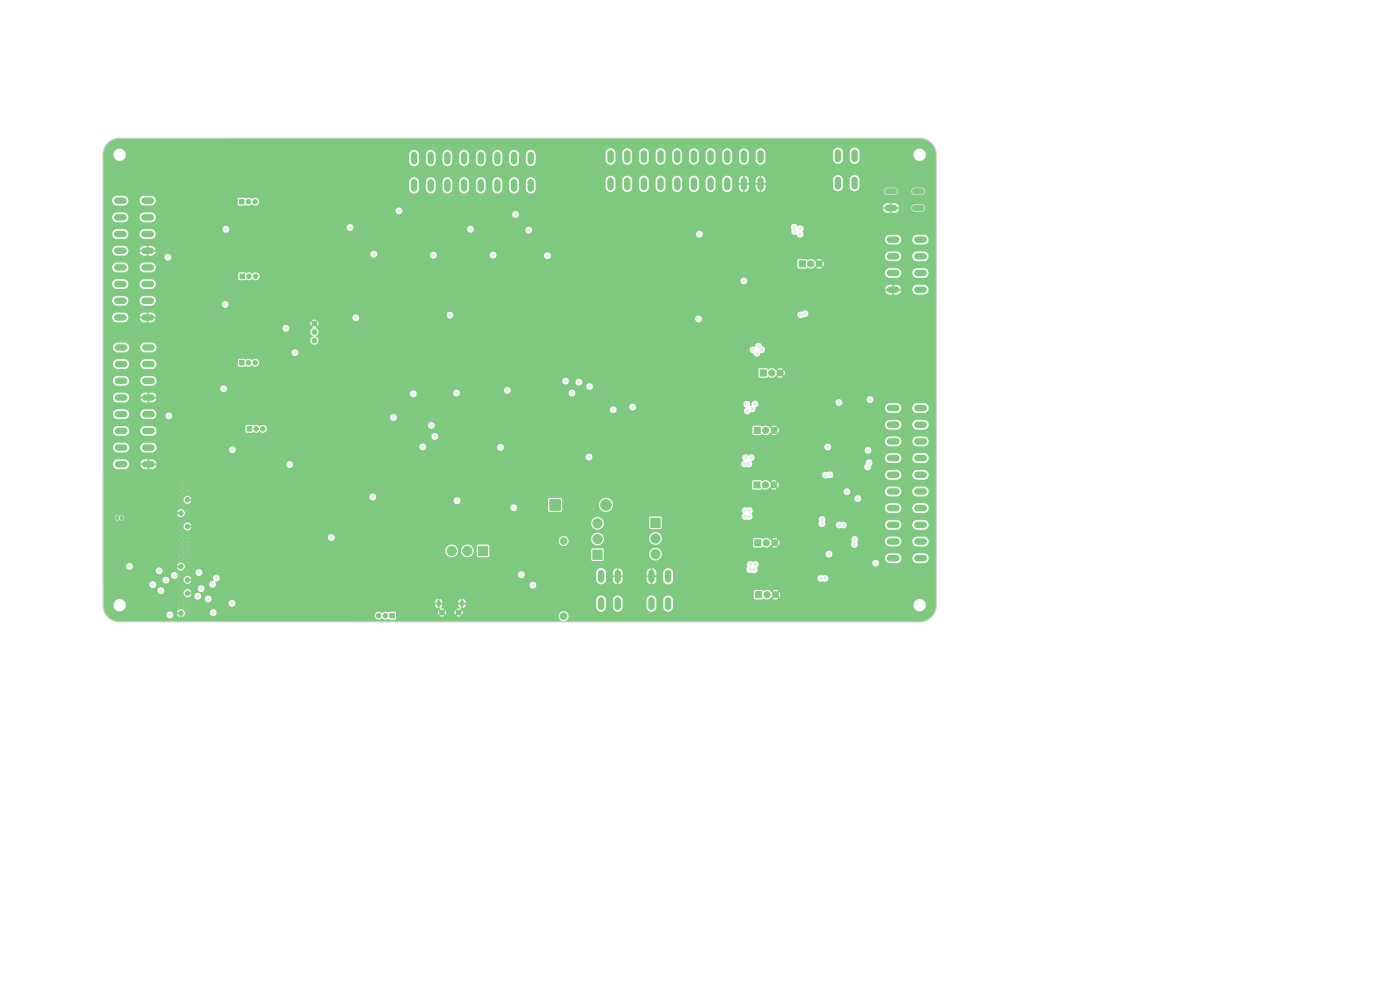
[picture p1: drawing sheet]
<svg xmlns="http://www.w3.org/2000/svg" width="420mm" height="297mm" viewBox="0 0 420 297" stroke-linecap="round" stroke-linejoin="round" font-family="sans-serif">
<g fill="#7fc87f" stroke="#7fc87f" stroke-width=".3">
<path d="M53.6 145.1h1.3v1.4h-1.3z"/>
<path d="M143.5 163.7h2.8v2.8h-2.8z"/>
<path d="M116.9 183.9h1.4v1.3h-1.4z"/>
<path d="M164.9 149.7h3.2v3.2h-3.2z"/>
<path d="M177.9 164.9h2.7v2.7h-2.7z"/>
<path d="M71.8 59.8h1.4v1.3h-1.4z"/>
<path d="M239.7 78.1h1.9v1.9h-1.9z"/>
<path d="M228 110.9h1.9v1.8h-1.9z"/>
<path d="M74.2 127.8h1.3v1.4h-1.3z"/>
<path d="M226.4 161.8h1.9v1.8h-1.9z"/>
<path d="M195.3 155.3h2.7v2.8h-2.7z"/>
<path d="M71.9 108h1.3v1.4h-1.3z"/>
<path d="M226.2 128.1h1.9v1.8h-1.9z"/>
<path d="M33.4 154.5h1.1v1.5h-1.1z"/>
<path d="M72 82.1h1.4v1.4h-1.4z"/>
<path d="M226.6 177.3h1.9v1.9h-1.9z"/>
<path d="M226.2 144.4h1.8v1.9h-1.8z"/>
<circle cx="56.3" cy="145.8" r=".67"/>
<circle cx="54.3" cy="147.8" r=".67"/>
<circle cx="56.3" cy="147.8" r=".67"/>
<circle cx="54.3" cy="149.8" r=".67"/>
<circle cx="56.3" cy="149.8" r=".67"/>
<circle cx="54.3" cy="151.8" r=".67"/>
<circle cx="56.3" cy="151.8" r=".67"/>
<circle cx="54.3" cy="153.8" r=".67"/>
<circle cx="56.3" cy="153.8" r=".67"/>
<circle cx="54.3" cy="155.8" r=".67"/>
<circle cx="56.3" cy="155.8" r=".67"/>
<circle cx="54.3" cy="157.8" r=".67"/>
<circle cx="56.3" cy="157.8" r=".67"/>
<circle cx="54.3" cy="159.8" r=".67"/>
<circle cx="56.3" cy="159.8" r=".67"/>
<circle cx="54.3" cy="161.8" r=".67"/>
<circle cx="56.3" cy="161.8" r=".67"/>
<circle cx="54.3" cy="163.8" r=".67"/>
<circle cx="56.3" cy="163.8" r=".67"/>
<circle cx="54.3" cy="165.8" r=".67"/>
<circle cx="56.3" cy="165.8" r=".67"/>
<circle cx="54.3" cy="167.8" r=".67"/>
<circle cx="56.3" cy="167.8" r=".67"/>
<circle cx="54.3" cy="169.8" r=".67"/>
<circle cx="56.3" cy="169.8" r=".67"/>
<circle cx="54.3" cy="171.8" r=".67"/>
<circle cx="56.3" cy="171.8" r=".67"/>
<circle cx="54.3" cy="173.8" r=".67"/>
<circle cx="56.3" cy="173.8" r=".67"/>
<circle cx="54.3" cy="175.8" r=".67"/>
<circle cx="56.3" cy="175.8" r=".67"/>
<circle cx="54.3" cy="177.8" r=".67"/>
<circle cx="56.3" cy="177.8" r=".67"/>
<circle cx="54.3" cy="179.8" r=".67"/>
<circle cx="56.3" cy="179.8" r=".67"/>
<circle cx="54.3" cy="181.8" r=".67"/>
<circle cx="56.3" cy="181.8" r=".67"/>
<circle cx="54.3" cy="183.8" r=".67"/>
<circle cx="56.3" cy="183.8" r=".67"/>
<circle cx="140.2" cy="165.1" r="1.39"/>
<circle cx="135.5" cy="165.1" r="1.39"/>
<circle cx="115.6" cy="184.5" r=".67"/>
<circle cx="113.6" cy="184.5" r=".67"/>
<circle cx="181.8" cy="151.3" r="1.6"/>
<circle cx="179.2" cy="161.5" r="1.39"/>
<circle cx="179.2" cy="156.8" r="1.39"/>
<circle cx="74.5" cy="60.5" r=".67"/>
<circle cx="76.5" cy="60.5" r=".67"/>
<circle cx="94.3" cy="97" r=".72"/>
<circle cx="94.3" cy="99.5" r=".72"/>
<circle cx="94.3" cy="102.1" r=".72"/>
<circle cx="243.2" cy="79.1" r=".92"/>
<circle cx="245.7" cy="79.1" r=".92"/>
<circle cx="231.5" cy="111.8" r=".92"/>
<circle cx="234" cy="111.8" r=".92"/>
<circle cx="76.8" cy="128.5" r=".67"/>
<circle cx="78.8" cy="128.5" r=".67"/>
<circle cx="229.9" cy="162.7" r=".92"/>
<circle cx="232.4" cy="162.7" r=".92"/>
<circle cx="196.6" cy="161.4" r="1.39"/>
<circle cx="196.6" cy="166.1" r="1.39"/>
<circle cx="74.5" cy="108.7" r=".67"/>
<circle cx="76.5" cy="108.7" r=".67"/>
<circle cx="229.7" cy="129" r=".92"/>
<circle cx="232.2" cy="129" r=".92"/>
<circle cx="169.1" cy="184.7" r=".99"/>
<circle cx="169.1" cy="162.2" r=".99"/>
<circle cx="74.7" cy="82.8" r=".67"/>
<circle cx="76.7" cy="82.8" r=".67"/>
<circle cx="230.1" cy="178.2" r=".92"/>
<circle cx="232.6" cy="178.2" r=".92"/>
<circle cx="137.6" cy="183.6" r=".72"/>
<circle cx="132.6" cy="183.6" r=".72"/>
<circle cx="229.6" cy="145.3" r=".92"/>
<circle cx="232.2" cy="145.3" r=".92"/>
</g>
<g fill="none" stroke="#7fc87f" stroke-width="1.9">
<path d="M124.2 46.4v1.9M124.2 54.6v1.9M129.2 46.4v1.9M129.2 54.6v1.9M134.2 46.4v1.9M134.2 54.6v1.9M139.2 46.4v1.9M139.2 54.6v1.9M144.2 46.4v1.9M144.2 54.6v1.9M149.2 46.4v1.9M149.2 54.6v1.9"/>
<path d="M154.2 46.4v1.9M154.2 54.6v1.9M159.2 46.4v1.9M159.2 54.6v1.9M251.4 45.7v1.9M251.4 53.9v1.9M256.4 45.7v1.9M256.4 53.9v1.9M266.3 57.3h1.9M274.5 57.3h1.9M35.1 60.1h2M35.1 65.1h2"/>
<path d="M35.1 70.1h2M35.1 75.1h2M43.3 60.1h2M43.3 65.1h2M43.3 70.1h2M43.3 75.1h2M266.3 62.3h1.9M267 71.8h1.9M267 76.8h1.9M274.5 62.3h1.9M275.2 71.8h1.9M275.2 76.8h1.9"/>
<path d="M35.1 80.1h2M35.1 85.1h2M35.1 90.1h2M35.1 95.1h2M43.3 80.1h2M43.3 85.1h2M43.3 90.1h2M43.3 95.1h2M267 81.8h1.9M267 86.8h1.9M275.2 81.8h1.9M275.2 86.8h1.9"/>
<path d="M35.4 104.1h1.9M35.4 109.1h1.9M35.4 114.1h1.9M35.4 119.1h1.9M43.6 104.1h1.9M43.6 109.1h1.9M43.6 114.1h1.9M43.6 119.1h1.9M35.4 124.1h1.9M35.4 129.1h1.9M35.4 134.1h1.9M35.4 139.1h1.9"/>
<path d="M43.6 124.1h1.9M43.6 129.1h1.9M43.6 134.1h1.9M43.6 139.1h1.9M180.3 171.7v2M180.3 179.9v2M185.3 171.7v2M185.3 179.9v2M195.4 171.7v2M195.4 179.9v2M200.4 171.7v2M200.4 179.9v2"/>
</g>
<g fill="none" stroke="#7fc87f" stroke-width="2">
<path d="M183.2 45.9v2M183.2 54.1v2M188.2 45.9v2M188.2 54.1v2M193.2 45.9v2M193.2 54.1v2M198.2 45.9v2M198.2 54.1v2M203.2 45.9v2M203.2 54.1v2M208.2 45.9v2M208.2 54.1v2"/>
<path d="M213.2 45.9v2M213.2 54.1v2M218.2 45.9v2M218.2 54.1v2M223.2 45.9v2M223.2 54.1v2M228.2 45.9v2M228.2 54.1v2M267 122.3h1.9M267 127.3h1.9M267 132.3h1.9M267 137.3h1.9"/>
<path d="M275.2 122.3h1.9M275.2 127.3h1.9M275.2 132.3h1.9M275.2 137.3h1.9M267 142.3h1.9M267 147.3h1.9M267 152.3h1.9M267 157.3h1.9M275.2 142.3h1.9M275.2 147.3h1.9M275.2 152.3h1.9M275.2 157.3h1.9"/>
<path d="M267 162.3h1.9M267 167.3h1.9M275.2 162.3h1.9M275.2 167.3h1.9"/>
</g>
<path d="M35.2 155v.4M36.5 155v.4" fill="none" stroke="#7fc87f" stroke-width="1.1"/>
<path d="M131.6 180.5v.7M138.6 180.5v.7" fill="none" stroke="#7fc87f" stroke-width="1.2"/>
<g fill="#ececec" stroke="#ececec" stroke-width=".3">
<circle cx="241.5" cy="94" r=".51"/>
<circle cx="226.5" cy="121.1" r=".51"/>
<circle cx="238.3" cy="68.1" r=".51"/>
<circle cx="225.9" cy="104.9" r=".51"/>
<circle cx="227" cy="105.9" r=".51"/>
<circle cx="224" cy="121.2" r=".51"/>
<circle cx="224.8" cy="154.8" r=".51"/>
<circle cx="238.4" cy="69.3" r=".51"/>
<circle cx="225.7" cy="122.6" r=".51"/>
<circle cx="224.2" cy="123.2" r=".51"/>
<circle cx="227.5" cy="103.7" r=".51"/>
<circle cx="224.9" cy="170.7" r=".51"/>
<circle cx="226.2" cy="170.8" r=".51"/>
<circle cx="240.1" cy="68.5" r=".51"/>
<circle cx="228.5" cy="104.8" r=".51"/>
<circle cx="226.6" cy="169.2" r=".51"/>
<circle cx="240" cy="70.2" r=".51"/>
<circle cx="224.8" cy="153" r=".51"/>
<circle cx="223.4" cy="139.1" r=".51"/>
<circle cx="223.5" cy="154.8" r=".51"/>
<circle cx="225.4" cy="137.2" r=".51"/>
<circle cx="225" cy="169.2" r=".51"/>
<circle cx="240.2" cy="94.4" r=".51"/>
<circle cx="223.5" cy="153" r=".51"/>
<circle cx="224.7" cy="139.1" r=".51"/>
<circle cx="223.6" cy="137.2" r=".51"/>
<circle cx="190.4" cy="167.6" r=".51"/>
<circle cx="101.7" cy="70" r=".51"/>
<circle cx="68.7" cy="155" r=".51"/>
<circle cx="215" cy="86" r=".51"/>
<circle cx="134.6" cy="63.4" r=".51"/>
<circle cx="150.5" cy="64.1" r=".51"/>
<circle cx="91.3" cy="111.5" r=".51"/>
<circle cx="40.6" cy="170.2" r=".51"/>
<circle cx="220.9" cy="152.5" r=".51"/>
<circle cx="121.1" cy="71.4" r=".51"/>
<circle cx="205.9" cy="136.9" r=".51"/>
<circle cx="172.8" cy="142.1" r=".51"/>
<circle cx="164.7" cy="81.5" r=".51"/>
<circle cx="254.1" cy="73.9" r=".51"/>
<circle cx="274.4" cy="114.4" r=".51"/>
<circle cx="139.6" cy="113.2" r=".51"/>
<circle cx="119.5" cy="48.4" r=".51"/>
<circle cx="81.3" cy="86.5" r=".51"/>
<circle cx="194.6" cy="90.2" r=".51"/>
<circle cx="104.1" cy="63.4" r=".51"/>
<circle cx="68.5" cy="139.6" r=".51"/>
<circle cx="261.7" cy="63.6" r=".51"/>
<circle cx="246.5" cy="90" r=".51"/>
<circle cx="42" cy="161.5" r=".51"/>
<circle cx="101.5" cy="112.4" r=".51"/>
<circle cx="180.2" cy="113.7" r=".51"/>
<circle cx="89" cy="63.4" r=".51"/>
<circle cx="223.4" cy="81.2" r=".51"/>
<circle cx="96.6" cy="48.4" r=".51"/>
<circle cx="213.4" cy="175.3" r=".51"/>
<circle cx="81.3" cy="70.4" r=".51"/>
<circle cx="132" cy="155" r=".51"/>
<circle cx="279.4" cy="101.6" r=".51"/>
<circle cx="269.3" cy="175.2" r=".51"/>
<circle cx="91.5" cy="175.3" r=".51"/>
<circle cx="61" cy="162.5" r=".51"/>
<circle cx="125.8" cy="63.8" r=".51"/>
<circle cx="167.7" cy="167.6" r=".51"/>
<circle cx="157.4" cy="123.5" r=".51"/>
<circle cx="188.7" cy="113.7" r=".51"/>
<circle cx="91.5" cy="167.7" r=".51"/>
<circle cx="180.3" cy="101.8" r=".51"/>
<circle cx="83.8" cy="129.5" r=".51"/>
<circle cx="190.9" cy="175.2" r=".51"/>
<circle cx="180.2" cy="55.9" r=".51"/>
<circle cx="104.2" cy="48.3" r=".51"/>
<circle cx="172.7" cy="63.6" r=".51"/>
<circle cx="213.4" cy="132.2" r=".51"/>
<circle cx="58.4" cy="101.7" r=".51"/>
<circle cx="190.8" cy="182.9" r=".51"/>
<circle cx="40.6" cy="147.3" r=".51"/>
<circle cx="266.6" cy="114.2" r=".51"/>
<circle cx="101.6" cy="162.6" r=".51"/>
<circle cx="213.4" cy="152.4" r=".51"/>
<circle cx="48.3" cy="162.5" r=".51"/>
<circle cx="246.4" cy="152.3" r=".51"/>
<circle cx="48.2" cy="139.7" r=".51"/>
<circle cx="114.1" cy="162.5" r=".51"/>
<circle cx="160" cy="139.8" r=".51"/>
<circle cx="43.3" cy="56" r=".51"/>
<circle cx="269.2" cy="183" r=".51"/>
<circle cx="215.9" cy="63.6" r=".51"/>
<circle cx="180.5" cy="63.4" r=".51"/>
<circle cx="246.3" cy="132.2" r=".51"/>
<circle cx="193.4" cy="81.4" r=".51"/>
<circle cx="96.4" cy="78.7" r=".51"/>
<circle cx="40.7" cy="154.9" r=".51"/>
<circle cx="91.4" cy="182.9" r=".51"/>
<circle cx="147.3" cy="162.7" r=".51"/>
<circle cx="50.6" cy="101.6" r=".51"/>
<circle cx="279.5" cy="94" r=".51"/>
<circle cx="175.3" cy="175.4" r=".51"/>
<circle cx="152.4" cy="139.5" r=".51"/>
<circle cx="132.6" cy="117.6" r=".51"/>
<circle cx="205.8" cy="175.2" r=".51"/>
<circle cx="96.5" cy="63.6" r=".51"/>
<circle cx="231.2" cy="167.7" r=".51"/>
<circle cx="77.3" cy="111" r=".51"/>
<circle cx="58.5" cy="55.8" r=".51"/>
<circle cx="239.1" cy="90.1" r=".51"/>
<circle cx="76.3" cy="147.4" r=".51"/>
<circle cx="173" cy="81.3" r=".51"/>
<circle cx="205.6" cy="167.7" r=".51"/>
<circle cx="124.4" cy="165" r=".51"/>
<circle cx="221" cy="116.8" r=".51"/>
<circle cx="109.1" cy="181.5" r=".51"/>
<circle cx="213.3" cy="124.4" r=".51"/>
<circle cx="50.8" cy="55.9" r=".51"/>
<circle cx="231.3" cy="173.7" r=".51"/>
<circle cx="160" cy="131.1" r=".51"/>
<circle cx="231.2" cy="81.3" r=".51"/>
<circle cx="213.5" cy="167.6" r=".51"/>
<circle cx="173.1" cy="88.8" r=".51"/>
<circle cx="119.3" cy="55.9" r=".51"/>
<circle cx="117.6" cy="87.9" r=".51"/>
<circle cx="213.3" cy="183" r=".51"/>
<circle cx="186.7" cy="100.3" r=".51"/>
<circle cx="58.5" cy="71.2" r=".51"/>
<circle cx="50.9" cy="109.4" r=".51"/>
<circle cx="83.8" cy="175.3" r=".51"/>
<circle cx="139.6" cy="175.3" r=".51"/>
<circle cx="162.4" cy="182.9" r=".51"/>
<circle cx="272.1" cy="152.6" r=".51"/>
<circle cx="139.1" cy="136" r=".51"/>
<circle cx="67.3" cy="64.3" r=".51"/>
<circle cx="213.3" cy="137.2" r=".51"/>
<circle cx="188.2" cy="88.8" r=".51"/>
<circle cx="88.1" cy="90.8" r=".51"/>
<circle cx="137.3" cy="78.8" r=".51"/>
<circle cx="205.8" cy="110.3" r=".51"/>
<circle cx="254.4" cy="103.7" r=".51"/>
<circle cx="109.1" cy="112.4" r=".51"/>
<circle cx="60.9" cy="147.3" r=".51"/>
<circle cx="246.1" cy="74" r=".51"/>
<circle cx="96.5" cy="139.5" r=".51"/>
<circle cx="51.9" cy="119.5" r=".51"/>
<circle cx="205.7" cy="132.1" r=".51"/>
<circle cx="223.6" cy="73.7" r=".51"/>
<circle cx="221" cy="183.1" r=".51"/>
<circle cx="167.7" cy="175.2" r=".51"/>
<circle cx="254" cy="174.9" r=".51"/>
<circle cx="44.9" cy="178.6" r=".51"/>
<circle cx="223.5" cy="88.9" r=".51"/>
<circle cx="132" cy="162.7" r=".51"/>
<circle cx="106.7" cy="175.2" r=".51"/>
<circle cx="271.8" cy="93.9" r=".51"/>
<circle cx="232.6" cy="152.4" r=".51"/>
<circle cx="58.4" cy="63.6" r=".51"/>
<circle cx="99" cy="182.9" r=".51"/>
<circle cx="58.6" cy="86.5" r=".51"/>
<circle cx="223.6" cy="63.6" r=".51"/>
<circle cx="155" cy="170.2" r=".51"/>
<circle cx="73.7" cy="48.3" r=".51"/>
<circle cx="180.2" cy="142" r=".51"/>
<circle cx="104" cy="78.7" r=".51"/>
<circle cx="249.3" cy="103.3" r=".51"/>
<circle cx="241.4" cy="167.6" r=".51"/>
<circle cx="111.8" cy="55.9" r=".51"/>
<circle cx="149.4" cy="72.6" r=".51"/>
<circle cx="165.1" cy="101.7" r=".51"/>
<circle cx="241.2" cy="116.7" r=".51"/>
<circle cx="40.6" cy="139.8" r=".51"/>
<circle cx="205.2" cy="94.8" r=".51"/>
<circle cx="118.8" cy="136" r=".51"/>
<circle cx="106.7" cy="182.9" r=".51"/>
<circle cx="99" cy="175.3" r=".51"/>
<circle cx="180.4" cy="73.5" r=".51"/>
<circle cx="277" cy="175.4" r=".51"/>
<circle cx="246.4" cy="48.1" r=".51"/>
<circle cx="99.1" cy="167.7" r=".51"/>
<circle cx="157.5" cy="86.4" r=".51"/>
<circle cx="157.6" cy="101.6" r=".51"/>
<circle cx="112.6" cy="70.4" r=".51"/>
<circle cx="205.8" cy="160" r=".51"/>
<circle cx="231.1" cy="182.9" r=".51"/>
<circle cx="117.1" cy="113.7" r=".51"/>
<circle cx="246.4" cy="144.8" r=".51"/>
<circle cx="156.5" cy="69.9" r=".51"/>
<circle cx="213.4" cy="144.6" r=".51"/>
<circle cx="231.3" cy="88.7" r=".51"/>
<circle cx="252.4" cy="144.1" r=".51"/>
<circle cx="187.9" cy="73.6" r=".51"/>
<circle cx="62.3" cy="182.1" r=".51"/>
<circle cx="48.3" cy="147.4" r=".51"/>
<circle cx="215.9" cy="73.6" r=".51"/>
<circle cx="271.5" cy="144.8" r=".51"/>
<circle cx="152.5" cy="131" r=".51"/>
<circle cx="165" cy="55.9" r=".51"/>
<circle cx="164.8" cy="65.4" r=".51"/>
<circle cx="137.1" cy="130.6" r=".51"/>
<circle cx="155" cy="162.6" r=".51"/>
<circle cx="151" cy="112.5" r=".51"/>
<circle cx="96.5" cy="71.2" r=".51"/>
<circle cx="83.9" cy="147.3" r=".51"/>
<circle cx="139.7" cy="155" r=".51"/>
<circle cx="193" cy="63.6" r=".51"/>
<circle cx="68.5" cy="162.5" r=".51"/>
<circle cx="208.4" cy="63.5" r=".51"/>
<circle cx="73.8" cy="101.5" r=".51"/>
<circle cx="172.6" cy="48.3" r=".51"/>
<circle cx="91" cy="101.5" r=".51"/>
<circle cx="261.6" cy="73.7" r=".51"/>
<circle cx="128.4" cy="89.6" r=".51"/>
<circle cx="65.8" cy="78.7" r=".51"/>
<circle cx="83.8" cy="182.9" r=".51"/>
<circle cx="231" cy="63.7" r=".51"/>
<circle cx="264.3" cy="101.6" r=".51"/>
<circle cx="61" cy="155" r=".51"/>
<circle cx="81.3" cy="63.5" r=".51"/>
<circle cx="58.3" cy="137.2" r=".51"/>
<circle cx="89.1" cy="55.9" r=".51"/>
<circle cx="157.6" cy="111.8" r=".51"/>
<circle cx="60.3" cy="173.2" r=".51"/>
<circle cx="154.9" cy="182.9" r=".51"/>
<circle cx="238.8" cy="182.9" r=".51"/>
<circle cx="205.7" cy="182.9" r=".51"/>
<circle cx="73.6" cy="55.8" r=".51"/>
<circle cx="81.5" cy="48.4" r=".51"/>
<circle cx="157.1" cy="81.4" r=".51"/>
<circle cx="106.6" cy="167.7" r=".51"/>
<circle cx="147.3" cy="155" r=".51"/>
<circle cx="76.2" cy="183" r=".51"/>
<circle cx="68.5" cy="147.3" r=".51"/>
<circle cx="200.2" cy="124.1" r=".51"/>
<circle cx="119.8" cy="120.4" r=".51"/>
<circle cx="149.4" cy="85.4" r=".51"/>
<circle cx="205.7" cy="152.4" r=".51"/>
<circle cx="88.9" cy="78.7" r=".51"/>
<circle cx="120.9" cy="80.4" r=".51"/>
<circle cx="261.7" cy="175.2" r=".51"/>
<circle cx="83.8" cy="138.3" r=".51"/>
<circle cx="161.3" cy="64.7" r=".51"/>
<circle cx="231.4" cy="73.6" r=".51"/>
<circle cx="240.1" cy="144.8" r=".51"/>
<circle cx="124.5" cy="154.9" r=".51"/>
<circle cx="111.8" cy="48.4" r=".51"/>
<circle cx="50.8" cy="48.3" r=".51"/>
<circle cx="180.3" cy="132.1" r=".51"/>
<circle cx="261.6" cy="182.9" r=".51"/>
<circle cx="148.5" cy="79.1" r=".51"/>
<circle cx="104.1" cy="86.4" r=".51"/>
<circle cx="198.1" cy="86.1" r=".51"/>
<circle cx="180.4" cy="48.2" r=".51"/>
<circle cx="109.2" cy="121.9" r=".51"/>
<circle cx="176.5" cy="73.6" r=".51"/>
<circle cx="114.3" cy="155" r=".51"/>
<circle cx="193" cy="144.7" r=".51"/>
<circle cx="190.5" cy="152.4" r=".51"/>
<circle cx="271.9" cy="101.7" r=".51"/>
<circle cx="166.1" cy="72.9" r=".51"/>
<circle cx="58.5" cy="109.3" r=".51"/>
<circle cx="139.8" cy="86.5" r=".51"/>
<circle cx="200.7" cy="63.5" r=".51"/>
<circle cx="165.2" cy="142.1" r=".51"/>
<circle cx="246.4" cy="63.5" r=".51"/>
<circle cx="85.9" cy="110.2" r=".51"/>
<circle cx="66" cy="48.3" r=".51"/>
<circle cx="96.5" cy="55.9" r=".51"/>
<circle cx="114.3" cy="121.9" r=".51"/>
<circle cx="163.4" cy="135.5" r=".51"/>
<circle cx="48.4" cy="129.5" r=".51"/>
<circle cx="88.2" cy="86.4" r=".51"/>
<circle cx="162.2" cy="149.5" r=".51"/>
<circle cx="40.6" cy="119.4" r=".51"/>
<circle cx="164.3" cy="116.6" r=".51"/>
<circle cx="175.2" cy="160.3" r=".51"/>
<circle cx="101.5" cy="122" r=".51"/>
<circle cx="81.3" cy="55.9" r=".51"/>
<circle cx="221" cy="137.1" r=".51"/>
<circle cx="215.6" cy="83.4" r=".51"/>
<circle cx="165.1" cy="48.2" r=".51"/>
<circle cx="254.1" cy="182.8" r=".51"/>
<circle cx="40.6" cy="182.9" r=".51"/>
<circle cx="180.5" cy="89" r=".51"/>
<circle cx="199.3" cy="132" r=".51"/>
<circle cx="58.5" cy="78.6" r=".51"/>
<circle cx="254" cy="90.2" r=".51"/>
<circle cx="190.6" cy="160.1" r=".51"/>
<circle cx="238.5" cy="150.1" r=".51"/>
<circle cx="205.7" cy="144.7" r=".51"/>
<circle cx="172.8" cy="101.9" r=".51"/>
<circle cx="83.7" cy="121.8" r=".51"/>
<circle cx="180.2" cy="81.3" r=".51"/>
<circle cx="167.7" cy="155.1" r=".51"/>
<circle cx="106.7" cy="162.6" r=".51"/>
<circle cx="76.2" cy="155" r=".51"/>
<circle cx="156.3" cy="154.9" r=".51"/>
<circle cx="91.3" cy="129.5" r=".51"/>
<circle cx="188" cy="81.2" r=".51"/>
<circle cx="165" cy="86.4" r=".51"/>
<circle cx="69.7" cy="129.2" r=".51"/>
<circle cx="172.8" cy="55.9" r=".51"/>
<circle cx="81.3" cy="79.2" r=".51"/>
<circle cx="112.8" cy="79.1" r=".51"/>
<circle cx="109.3" cy="129.4" r=".51"/>
<circle cx="43" cy="48.2" r=".51"/>
<circle cx="48.3" cy="174" r=".51"/>
<circle cx="89.1" cy="48.4" r=".51"/>
<circle cx="193.1" cy="124.4" r=".51"/>
<circle cx="58.5" cy="48.3" r=".51"/>
<circle cx="50.9" cy="63.4" r=".51"/>
<circle cx="112.5" cy="64.1" r=".51"/>
<circle cx="104.2" cy="55.9" r=".51"/>
<circle cx="238.7" cy="81.2" r=".51"/>
<circle cx="66.5" cy="109.9" r=".51"/>
<circle cx="101.4" cy="129.7" r=".51"/>
<circle cx="132.2" cy="175.3" r=".51"/>
<circle cx="124.4" cy="175.2" r=".51"/>
<circle cx="48.1" cy="154.9" r=".51"/>
<circle cx="58.4" cy="129.5" r=".51"/>
<circle cx="147.3" cy="175.2" r=".51"/>
<circle cx="241.5" cy="53.7" r=".51"/>
<circle cx="221.4" cy="102.9" r=".51"/>
<circle cx="238.6" cy="73.6" r=".51"/>
<circle cx="253.9" cy="63.6" r=".51"/>
<circle cx="76.3" cy="138.4" r=".51"/>
<circle cx="147.3" cy="183" r=".51"/>
<circle cx="121.9" cy="86.3" r=".51"/>
<circle cx="175.2" cy="154.9" r=".51"/>
<circle cx="40.6" cy="177.7" r=".51"/>
<circle cx="66.2" cy="55.9" r=".51"/>
<circle cx="264" cy="144.8" r=".51"/>
<circle cx="144.7" cy="139.6" r=".51"/>
<circle cx="215.8" cy="89.8" r=".51"/>
<circle cx="142.2" cy="63.5" r=".51"/>
<circle cx="172.7" cy="182.8" r=".51"/>
<circle cx="246.4" cy="182.9" r=".51"/>
<circle cx="188" cy="132.1" r=".51"/>
<circle cx="114.4" cy="129.4" r=".51"/>
<circle cx="132.2" cy="71.2" r=".51"/>
<circle cx="66" cy="101.4" r=".51"/>
<circle cx="91.6" cy="121.9" r=".51"/>
<circle cx="69.7" cy="134.8" r=".51"/>
<circle cx="150.2" cy="134.1" r=".51"/>
<circle cx="67.7" cy="68.7" r=".51"/>
<circle cx="50.4" cy="77.1" r=".51"/>
<circle cx="148" cy="76.5" r=".51"/>
<circle cx="119.7" cy="63.2" r=".51"/>
<circle cx="171.6" cy="117.8" r=".51"/>
<circle cx="85.8" cy="98.4" r=".51"/>
<circle cx="158.6" cy="69" r=".51"/>
<circle cx="209.8" cy="70.2" r=".51"/>
<circle cx="137" cy="117.8" r=".51"/>
<circle cx="135" cy="94.4" r=".51"/>
<circle cx="176.7" cy="137" r=".51"/>
<circle cx="48.3" cy="177" r=".51"/>
<circle cx="251.7" cy="120.6" r=".51"/>
<circle cx="105" cy="68.2" r=".51"/>
<circle cx="169.6" cy="114.2" r=".51"/>
<circle cx="156.4" cy="172.2" r=".51"/>
<circle cx="60.3" cy="176.4" r=".51"/>
<circle cx="112.1" cy="76.2" r=".51"/>
<circle cx="38.8" cy="169.7" r=".51"/>
<circle cx="126.8" cy="133.9" r=".51"/>
<circle cx="67.5" cy="91.2" r=".51"/>
<circle cx="154.1" cy="152.2" r=".51"/>
<circle cx="106.7" cy="95.2" r=".51"/>
<circle cx="154.7" cy="64.3" r=".51"/>
<circle cx="50.6" cy="124.6" r=".51"/>
<circle cx="130" cy="76.5" r=".51"/>
<circle cx="209.6" cy="95.6" r=".51"/>
<circle cx="67.1" cy="116.5" r=".51"/>
<circle cx="124" cy="118" r=".51"/>
<circle cx="257.3" cy="149.4" r=".51"/>
<circle cx="164.2" cy="76.6" r=".51"/>
<circle cx="152.2" cy="117" r=".51"/>
<circle cx="141.2" cy="68.7" r=".51"/>
<circle cx="223.1" cy="84.2" r=".51"/>
<circle cx="111.8" cy="149" r=".51"/>
<circle cx="99.4" cy="161.1" r=".51"/>
<circle cx="45.8" cy="175.2" r=".51"/>
<circle cx="64.9" cy="173.2" r=".51"/>
<circle cx="62.5" cy="179.5" r=".51"/>
<circle cx="52.3" cy="172.5" r=".51"/>
<circle cx="63.8" cy="175.1" r=".51"/>
<circle cx="59.7" cy="171.6" r=".51"/>
<circle cx="59.3" cy="178.7" r=".51"/>
<circle cx="51" cy="184.3" r=".51"/>
<circle cx="69.6" cy="180.8" r=".51"/>
<circle cx="47.8" cy="171.1" r=".51"/>
<circle cx="49.8" cy="173.9" r=".51"/>
<circle cx="64" cy="183.6" r=".51"/>
<circle cx="260.3" cy="139.9" r=".51"/>
<circle cx="260.7" cy="138.7" r=".51"/>
<circle cx="254.1" cy="147.4" r=".51"/>
<circle cx="253" cy="157.4" r=".51"/>
<circle cx="251.8" cy="157.4" r=".51"/>
<circle cx="256.3" cy="163.2" r=".51"/>
<circle cx="256.4" cy="161.7" r=".51"/>
<circle cx="247.6" cy="142.4" r=".51"/>
<circle cx="249" cy="142.3" r=".51"/>
<circle cx="246.6" cy="155.7" r=".51"/>
<circle cx="246.6" cy="156.9" r=".51"/>
<circle cx="246.3" cy="173.4" r=".51"/>
<circle cx="247.5" cy="173.4" r=".51"/>
<circle cx="262.7" cy="168.8" r=".51"/>
<circle cx="118" cy="125.1" r=".51"/>
<circle cx="173.7" cy="114.6" r=".51"/>
<circle cx="261" cy="119.8" r=".51"/>
<circle cx="260.4" cy="135" r=".51"/>
<circle cx="176.9" cy="115.9" r=".51"/>
<circle cx="184" cy="122.8" r=".51"/>
<circle cx="248.3" cy="134" r=".51"/>
<circle cx="248.7" cy="166.1" r=".51"/>
<circle cx="189.8" cy="122" r=".51"/>
<circle cx="88.5" cy="105.7" r=".51"/>
<circle cx="86.9" cy="139.2" r=".51"/>
<circle cx="130.5" cy="130.8" r=".51"/>
<circle cx="137.1" cy="150.1" r=".51"/>
<circle cx="129.4" cy="127.5" r=".51"/>
<circle cx="159.9" cy="175.4" r=".51"/>
</g>
<path d="M32.3 42.9l1.1-.9 1.7-.5 241.4-.1 1.6 .5 1.4 1 .8 1.2 .5 1.5 .1 135.8-.3 1.6-.8 1.5-1.9 1.4-2 .5-106.7-.2a1.53 1.53 0 0 0 1.5-1.9 1.53 1.53 0 0 0-2.3-.9 1.53 1.53 0 0 0-.3 2.4l.9 .5h-133.9l-1.8-.7-1.5-1.3h18.2a1.02 1.02 0 0 0 1.4 .9 1.02 1.02 0 0 0 .3-1.7h2.2v.5h-.8l.3 .6 .6 .3v-.8h.5v.8l1-.8a.83 .83 0 0 0 1 .4 .83 .83 0 0 0 .5-.9h5.9l.3 .7 .8 .3 48.4-.1a1.29 1.29 0 0 0 .9 1.2 1.29 1.29 0 0 0 1.4-.4 1.37 1.37 0 0 0 1.8 .2l.3 .2h1.6l.4-.4v-1.6l-.3-.3-1.6-.1-.4 .3a1.79 1.79 0 0 0-2 .2 1.18 1.18 0 0 0-1.3-.4 1.18 1.18 0 0 0-.8 1.1h-47.9a1.02 1.02 0 0 0-.1-1.8 1.02 1.02 0 0 0-1.5 .9h-5.9v-.1a.94 .94 0 0 0-1.6-.1l-.8-.8 .4-.8h.5v.2a.78 .78 0 0 0 1.2 .4 .78 .78 0 0 0-.1-1.3 .78 .78 0 0 0-1.1 .7h-.5v-.2a.81 .81 0 0 0-1.3-.4 .81 .81 0 0 0 .2 1.4l-.8 .9h-1.5a1.02 1.02 0 0 0-1.1-.1 1.02 1.02 0 0 0-.5 .9h-18.2l-.7-1.4-.1-1.4h3l.1 .2a1.86 1.86 0 0 0 2.3 1.5 1.86 1.86 0 0 0 1.2-2.4h31v.2a1.02 1.02 0 0 0 .9 .8 1.02 1.02 0 0 0 1-.5h60l.3 .7 .5 .3v-.9h.5l.1 1.1 .6 .7-.3 .3-.6-.6-.2 .9 .2 .4 .6-.6 .3 .4-.6 .6 .7 .2 .7-.2-.6-.6 .3-.4 .6 .6 .2-.6h2.6l.2 .6 .6-.6 .3 .4-.6 .6 .7 .2 .6-.2-.5-.6 .3-.4 .6 .6 .2-1-.2-.3-.6 .6-.3-.3 .6-.7v-1.1h.5v.9l.6-.4h39.5v.2a1.47 1.47 0 0 0 1.5 1.2 1.47 1.47 0 0 0 1.4-1.4h2.1v.2a1.47 1.47 0 0 0 1.5 1.2 1.47 1.47 0 0 0 1.4-1.4h7.2v.2a1.47 1.47 0 0 0 1.5 1.2 1.47 1.47 0 0 0 1.4-1.4h2.1v.2a1.5 1.5 0 0 0 1.8 1.2 1.5 1.5 0 0 0 1.1-1.8h72.1l.1 .2a1.85 1.85 0 0 0 2.9 1.2 1.85 1.85 0 0 0-.3-3.2 1.85 1.85 0 0 0-2.7 1.8h-72.1l-.2-2.3h24.4l.5 .5h2l.4-.4a1.79 1.79 0 0 0 2.5-.3l.6-.5 .3 .3-.5 .6a1.42 1.42 0 0 0 1.6 0l-.6-.6 .3-.3 .6 .5a1.4 1.4 0 0 0 0-1.6l-.6 .6-.3-.3 .5-.7a1.42 1.42 0 0 0-1.6 .1l.6 .6-.3 .3-.6-.6a1.96 1.96 0 0 0-2.5-.3l-.5-.3-2.1 .1-.3 .3v2h-24.4a1.47 1.47 0 0 0-1.6-.7 1.47 1.47 0 0 0-1.1 1.4v2h-2.1v-2.2a1.47 1.47 0 0 0-1.6-1.2 1.47 1.47 0 0 0-1.3 1.4v2h-7.2v-2.2a1.47 1.47 0 0 0-1.6-1.2 1.47 1.47 0 0 0-1.3 1.4v2h-2.1v-2.2a1.47 1.47 0 0 0-1.6-1.2 1.47 1.47 0 0 0-1.3 1.4v2h-39.5l.3-.8h-.8v-.5h.8l-.1-.5-.8-.7v1l-.5-.1v-.9l-.6 .4-.2 .6v.2h.8v.5h-.8l.6 1.3-1.2 .1 .6 .7-.3 .3-.6-.6-.2 .7h-2.6l-.2-.7-.6 .6-.3-.3 .6-.7-1.2-.2 .5-.6 .1-.6h-.8v-.5h.8v-.3l-.3-.5-.6-.4v1l-.5-.1v-.9l-.6 .4-.2 .8h.8v.5l-.8 .2h-60a1.02 1.02 0 0 0-.6-1.5 1.02 1.02 0 0 0-1.3 1h-31l-.8-1h16.7a.78 .78 0 0 0 1.1 .7 .78 .78 0 0 0 .1-1.3 .78 .78 0 0 0-1.2 .4v.2h-16.7a1.85 1.85 0 0 0-2.8 1.7h-3v-4.5h16.2l.1 .2a1.01 1.01 0 0 0 1.6 .6h4.6v.2a.92 .92 0 0 0 1.6 .2l.8 .8a.82 .82 0 0 0-.3 1.3 .82 .82 0 0 0 1.3-.1 .82 .82 0 0 0-.3-1.2l.4-.3h1.3l.3 .7 .5 .3 2.4-.2a1.02 1.02 0 0 0 1.4 .9 1.02 1.02 0 0 0 .2-1.7 1.02 1.02 0 0 0-1.6 .6v.2h-1.6a1.02 1.02 0 0 0-.1-1.7 1.02 1.02 0 0 0-1.5 .9h-1.3l.4-.7h-.8v-.5h.8l-.8-1 2.7-.1v.2a1.01 1.01 0 0 0 1.6 .6 1.01 1.01 0 0 0-.1-1.7 1.01 1.01 0 0 0-1.5 .9h-2.6a.78 .78 0 0 0 0-1.3h6l.1 .2a1.02 1.02 0 0 0 .9 .9 1.02 1.02 0 0 0 1-.8h94.2v.2a1.01 1.01 0 0 0 1.6 .6 1.01 1.01 0 0 0-.2-1.7 1.01 1.01 0 0 0-1.4 .9h-94.2l-.3-1 .2-.2a1 1 0 0 0 1.2-.5h113l.1 .2a1.48 1.48 0 0 0 1.5 1.2 1.48 1.48 0 0 0 1.4-1.4h2.1v.2a1.46 1.46 0 0 0 1.2 1.2v-1.8h.5l.1 1.8a1.46 1.46 0 0 0 1.1-1.4h7.2v.2a1.46 1.46 0 0 0 1.2 1.2v-1.8h.5l.1 1.8a1.46 1.46 0 0 0 1.1-1.4h2.1v.2a1.49 1.49 0 0 0 1.7 1.2 1.49 1.49 0 0 0 1.2-1.7h43.3l.1 .2a1.1 1.1 0 0 0 1.6 .6 1.04 1.04 0 0 0 1.6-1 1.04 1.04 0 0 0-1.7-.7 1.01 1.01 0 0 0-1.6 .9h-43.3v-1.9l-.4-.8h22.4v.2a1.36 1.36 0 0 0 1.8 .7 1.1 1.1 0 0 0 1.3-.2 1.1 1.1 0 0 0 .1-1.4 1.01 1.01 0 0 0 .4-1.2h34.2v.2a1.01 1.01 0 0 0 1.6 .6 1.01 1.01 0 0 0-.2-1.7 1.01 1.01 0 0 0-1.4 .9h-34.2a1.16 1.16 0 0 0-1.8-.4 1.1 1.1 0 0 0-1.4 .1 1.1 1.1 0 0 0-.1 1.5l-.3 .7h-22.5a1.48 1.48 0 0 0-1.5-.3 1.48 1.48 0 0 0-.9 1.3v2h-2.1v-.7h-.9v-.5h.9v-1a1.46 1.46 0 0 0-1.2-1.2v1.8h-.5l-.1-1.8a1.46 1.46 0 0 0-1.1 1.4v.8h.8v.5h-.8v.7h-7.2v-.7h-.9v-.5h.9v-1a1.46 1.46 0 0 0-1.2-1.2v1.8h-.5l-.1-1.8a1.46 1.46 0 0 0-1.1 1.4v.8h.8v.5h-.8v.7h-2.1v-2a1.47 1.47 0 0 0-1.5-1.4 1.47 1.47 0 0 0-1.5 1.4v2h-113v-.9l-.7-.6h90.3a1.01 1.01 0 0 0 1.5 .9 1.01 1.01 0 0 0 .1-1.7 1.01 1.01 0 0 0-1.6 .6v.2h-90.3a1.13 1.13 0 0 0-1.1 .7 1.13 1.13 0 0 0 .2 1.2l-.1 .1a1.01 1.01 0 0 0-1.4 .9h-6.1l.8-1.1h-.8v-.5h.8l-.8-.9 .4-.5v-.5h1.7v.2a1.02 1.02 0 0 0 1.6 .6 1.02 1.02 0 0 0-.2-1.7 1.02 1.02 0 0 0-1.4 .9l-1.7-.1a.83 .83 0 0 0-1.4-.2 .83 .83 0 0 0 .3 1.4l-.8 .7a.82 .82 0 0 0-1.3-.2 .82 .82 0 0 0 .3 1.4l.5-.1 .4-.4 .9 .8a1.07 1.07 0 0 0 0 1.8l-.8 .7a.92 .92 0 0 0-.9-.3 .92 .92 0 0 0-.7 .7h-4.5a1.01 1.01 0 0 0-.4-1.7 1.01 1.01 0 0 0-1.4 .9h-16.2v-1.8h13.8l.5 .9a1.02 1.02 0 0 0 1.4-.3h6.8v.2a.78 .78 0 0 0 1.2 .4 .78 .78 0 0 0-.1-1.3 .78 .78 0 0 0-1.1 .7h-6.8a1.02 1.02 0 0 0-.6-1.6 1.02 1.02 0 0 0-1.3 1h-13.8l-.1-1.3h17.9v.2a1.02 1.02 0 0 0 1.6 .6 1.02 1.02 0 0 0-.2-1.8 1.02 1.02 0 0 0-1.4 1h-17.9v-1.4h20.4v.2a1.02 1.02 0 0 0 1.6 .6 1.02 1.02 0 0 0-.1-1.7 1.02 1.02 0 0 0-1.5 .9h-20.4v-1.4h15.8l.1 .2a1.02 1.02 0 0 0 1.6 .6 1.02 1.02 0 0 0-.2-1.7 1.02 1.02 0 0 0-1.5 .9h-15.8v-1.4h6.9v.2a1.01 1.01 0 0 0 1.2 .8 1.01 1.01 0 0 0 .8-1.2h14.1v.5h-.8l.3 .6 .5 .3a.81 .81 0 0 0-.5 1.1 .81 .81 0 0 0 1 .5 .81 .81 0 0 0 .6-1l-.4-.5 .8-.8a.83 .83 0 0 0 1.3 .2 .83 .83 0 0 0-.1-1.3l-.5-.1-.6 .5-.9-.9 .4-.8h.5v.2a.78 .78 0 0 0 .9 .6 .78 .78 0 0 0 .6-.9h120.3l.4 .4h3l.4-.4v-1.6h13.7a1.89 1.89 0 0 0 1.1 1.7 1.89 1.89 0 0 0 2.1-.4h67.5l.4 .9 .6 .4 2.5 .1a1.47 1.47 0 0 0 1.4-1.4h3.3l.4 .9 .6 .4 2.5 .1a1.48 1.48 0 0 0 1.4-1.5 1.48 1.48 0 0 0-1.4-1.5h-2.3a1.48 1.48 0 0 0-1.2 1.6h-3.3v-.5a1.47 1.47 0 0 0-1.4-1.1h-2.3a1.48 1.48 0 0 0-1.2 1.6h-67.5l.5-1.3h49.2v.2a1.01 1.01 0 0 0 1.6 .6 1.01 1.01 0 0 0-.1-1.7 1.01 1.01 0 0 0-1.5 .9h-49.2v-.3a1.89 1.89 0 0 0-2-1.6 1.89 1.89 0 0 0-1.7 1.9h-13.7v-1.3l-.2-.4h-3.1l-.4 .4-.1 2.9h-120.3a.78 .78 0 0 0-.8-.7 .78 .78 0 0 0-.7 .8h-.5v-.2a.81 .81 0 0 0-1.3-.4 .81 .81 0 0 0 .2 1.4l-.8 .9h-13.3v-.1a1.01 1.01 0 0 0-1.2-.6 1.01 1.01 0 0 0-.8 .9h-6.9v-3.9h22.6v.2a.78 .78 0 0 0 .8 .6 .78 .78 0 0 0 .7-.8h.5v.2a.78 .78 0 0 0 1.2 .4 .78 .78 0 0 0-.1-1.3h77v.3a1.89 1.89 0 0 0 2 1.6 1.89 1.89 0 0 0 1.8-1.9h.9v.3a1.9 1.9 0 0 0 3.2 1.1h1.5l.5 .5 3-.1 .3-.4v-2.8h79.1l.5 .4h2l.3-.3a1.96 1.96 0 0 0 2.5-.3l.6-.6 .4 .4-.6 .6a1.42 1.42 0 0 0 1.6 0l-.6-.6 .4-.4 .6 .6 .2-.3h21.5v.2a1.04 1.04 0 0 0 1.5 .6 1.04 1.04 0 0 0 .3-1.6l8.4 .1a1.47 1.47 0 0 0 1.4 1.3h2.2a1.46 1.46 0 0 0 1.3-1.4l3.3 .1a1.47 1.47 0 0 0 1.4 1.3h2.2a1.48 1.48 0 0 0 1.3-1.5 1.48 1.48 0 0 0-1.4-1.5h-2.3a1.48 1.48 0 0 0-1.2 1.6h-3.3l-.1-.7-.7-.7-2.7-.2a1.47 1.47 0 0 0-1.4 1.6h-8.4a1.04 1.04 0 0 0-.1-1.5 1.04 1.04 0 0 0-1.4 .1 1.04 1.04 0 0 0 0 1.4l-.3 .8h-21.5v-.7l-.2-.6-.6 .6-.4-.4 .6-.6a1.41 1.41 0 0 0-1.6 0l.6 .6-.4 .4-.6-.6a1.82 1.82 0 0 0-2.5-.3l-.4-.3h-2.1l-.3 .4v2h-79.1l-.4-.5h-2.9l-.5 .4v2.9h-1.5a1.9 1.9 0 0 0-.5-3.1 1.9 1.9 0 0 0-2.7 1.7h-.9v-.3a1.89 1.89 0 0 0-2-1.6 1.89 1.89 0 0 0-1.8 1.9h-77a.78 .78 0 0 0-1.1 .7h-.5v-.2a.78 .78 0 0 0-.8-.6 .78 .78 0 0 0-.7 .8h-22.6v-2h22.6v.2a.78 .78 0 0 0 .8 .6 .78 .78 0 0 0 .7-.8h.5v.2a.78 .78 0 0 0 1.2 .4 .78 .78 0 0 0-.1-1.3 .78 .78 0 0 0-1.1 .7h-.5v-.2a.78 .78 0 0 0-.8-.6 .78 .78 0 0 0-.7 .8h-22.6v-2h22.6v.2a.78 .78 0 0 0 .8 .6 .78 .78 0 0 0 .7-.8h.5v.2a.78 .78 0 0 0 .7 .6 .78 .78 0 0 0 .7-.4h110.7v.2a1.5 1.5 0 0 0 1.9 1.2 1.5 1.5 0 0 0 1-2.1h6.8l.1 .3a1.9 1.9 0 0 0 2.1 1.6 1.9 1.9 0 0 0 1.6-2h13.6l.1 .3a1.9 1.9 0 0 0 2.9 1.2 1.9 1.9 0 0 0-.2-3.2 1.9 1.9 0 0 0-2.8 1.7l-13.6-.1a1.9 1.9 0 0 0-2-1.6 1.9 1.9 0 0 0-1.8 1.8l-6.9-.1a1.5 1.5 0 0 0-1.7-.7 1.5 1.5 0 0 0-1.1 1.5l-110.6-.1a.78 .78 0 0 0-.4-1h41.8v.2a1.02 1.02 0 0 0 1.6 .6 1.02 1.02 0 0 0-.2-1.7 1.02 1.02 0 0 0-1.4 .9l-42-.1a.78 .78 0 0 0-.9 .8h-.5v-.2a.78 .78 0 0 0-.8-.6 .78 .78 0 0 0-.7 .8h-22.6v-2h22.6v.2a.78 .78 0 0 0 1.2 .4 .78 .78 0 0 0-.1-1.3 .78 .78 0 0 0-1.1 .7h-22.6v-2h22.6v.2a.92 .92 0 0 0 1.6 .2l.8 .8a.82 .82 0 0 0-.3 1.3 .82 .82 0 0 0 1.3-.1 .82 .82 0 0 0-.3-1.2l.8-1h-.8v-.5h.8l-.4-.7h120.4a1.89 1.89 0 0 0 1.2 1.8 1.89 1.89 0 0 0 2-.5h14.2l.3 .5h3l.4-.4v-1.3h47.1v.2a1.01 1.01 0 0 0 .9 .8 1.01 1.01 0 0 0 1-.5h3.3v.2a1.1 1.1 0 0 0 1.6 .6 1.01 1.01 0 0 0 1.6-.8h11.5l.4 .9 .6 .4 2.6 .1a1.46 1.46 0 0 0 1.3-1.4h3.3l.4 .9 .6 .4 2.6 .1a1.48 1.48 0 0 0 1.3-1.5 1.48 1.48 0 0 0-1.4-1.5h-2.3a1.48 1.48 0 0 0-1.2 1.6h-3.3v-.5a1.47 1.47 0 0 0-1.4-1.1h-2.3a1.48 1.48 0 0 0-1.2 1.6h-11.5a1.09 1.09 0 0 0-1.7-.9 1.01 1.01 0 0 0-1.5 .9h-3.3l-.1-1.1a1.05 1.05 0 0 0-.8-1.6 1.05 1.05 0 0 0-.9 1.7l-.1 .5h-47.1v-1.7l-.3-.4h24.3a1.09 1.09 0 0 0 1.7 .9 1.09 1.09 0 0 0 1.4-.4 1.09 1.09 0 0 0-.2-1.4l.1-.1a1.01 1.01 0 0 0 .1-1.4h39.9v.3a1.48 1.48 0 0 0 1.4 1.1h2.2a1.46 1.46 0 0 0 1.3-1.4h3.3v.3a1.49 1.49 0 0 0 1.4 1.1h2.2a1.48 1.48 0 0 0 1.3-1.5 1.48 1.48 0 0 0-1.4-1.5h-2.3a1.48 1.48 0 0 0-1.2 1.6h-3.3l-.1-.5a1.46 1.46 0 0 0-1.3-1.1h-2.3a1.48 1.48 0 0 0-1.2 1.6h-39.9l-.6-.4-.8 .2a1.13 1.13 0 0 0-1.5 .3 1.13 1.13 0 0 0 .2 1.5l-.4 .8h-27.3l-.4 .4v2.9h-14.1a1.89 1.89 0 0 0-.8-3 1.89 1.89 0 0 0-2.5 1.7h-120.4l-.4-.2a.81 .81 0 0 0 .5-1 .81 .81 0 0 0-1-.5 .81 .81 0 0 0-.5 1l.3 .5-.8 .8a.92 .92 0 0 0-.9-.3 .92 .92 0 0 0-.7 .7h-22.6v-2.6h2.4l.1 .8 1.1 .1 .1-.2a.86 .86 0 0 0 1.2-.2 .75 .75 0 0 0 1 .2 .75 .75 0 0 0 .2-1 .75 .75 0 0 0-.9-.3l-.1 .1a1.07 1.07 0 0 0-1.4-.1l-.1-.2h-1.1l-.1 .8h-2.4v-1.7h23v.5h-.8l.3 .6 .6 .4a.84 .84 0 0 0-.4 .8 .84 .84 0 0 0 .6 .7 .78 .78 0 0 0 .7-.7 .78 .78 0 0 0-.4-.8l.9-.8a.83 .83 0 0 0 1.3 .2 .83 .83 0 0 0-.1-1.3l-.5-.1-.6 .5-.9-.9a.82 .82 0 0 0 .3-1.3 .82 .82 0 0 0-1.3 0 .82 .82 0 0 0 .3 1.3l-.8 .9h-22.2v-3.7h22.6v.2a.92 .92 0 0 0 1.6 .2l.8 .8a.8 .8 0 0 0-.3 1.3 .8 .8 0 0 0 1.3-.1h96.2v.2a1.01 1.01 0 0 0 1.6 .6h9.7l.4 .4h3.4l.4-.4v-1.7h11.1a2.11 2.11 0 0 0 3.2 1.8 2.11 2.11 0 0 0-.2-3.7h73.6v.2a1.01 1.01 0 0 0 1.6 .6 1.01 1.01 0 0 0-.1-1.7 1.01 1.01 0 0 0-1.5 .9l-73.8-.1a2.11 2.11 0 0 0-2.8 2h-11.1v-1.7l-.2-.3-3.5-.1-.4 .4-.1 3.4h-9.7a1.01 1.01 0 0 0-.1-1.7 1.01 1.01 0 0 0-1.5 .9h-96.2l.1-.6-.4-.6 .8-.9h78.7v.2a1.02 1.02 0 0 0 1.6 .6 1.02 1.02 0 0 0-.1-1.8 1.02 1.02 0 0 0-1.5 1l-79.5-.1v-.5h.8l-.3-.5h53.7v.2a1.02 1.02 0 0 0 1.7 .6 1.02 1.02 0 0 0-.2-1.8 1.02 1.02 0 0 0-1.5 1h-53.7l-.5-.4 .4-.6-.1-.6h196.2a1.01 1.01 0 0 0 .9 1 1.01 1.01 0 0 0 1.1-1h10.4v.3a1.47 1.47 0 0 0 1.4 1.1h2.2a1.46 1.46 0 0 0 1.3-1.4h3.3v.3a1.47 1.47 0 0 0 1.4 1.1h2.2a1.48 1.48 0 0 0 1.3-1.5 1.48 1.48 0 0 0-1.4-1.5h-2.3a1.48 1.48 0 0 0-1.2 1.6h-3.3l-.1-.7a1.46 1.46 0 0 0-1.3-.9h-2.3a1.48 1.48 0 0 0-1.2 1.6h-10.4a1.01 1.01 0 0 0-1-1 1.01 1.01 0 0 0-1 1l-196.2-.1a.84 .84 0 0 0-1.3 .1 .84 .84 0 0 0 .3 1.3l-.8 .7a.92 .92 0 0 0-.9-.3 .92 .92 0 0 0-.7 .7h-22.6v-2h22.6v.2a.78 .78 0 0 0 1.2 .4 .78 .78 0 0 0-.1-1.3 .78 .78 0 0 0-1.1 .7h-22.6v-1.3l24 .1 .1-.8h.5v.2a.78 .78 0 0 0 1.3 .3h168.9l.4 .5h2l.4-.3a1.96 1.96 0 0 0 2.5-.4l.6-.5 .3 .3-.5 .6a1.42 1.42 0 0 0 1.6 0l-.6-.6 .3-.3 .6 .5a1.4 1.4 0 0 0 0-1.6l-.6 .6-.3-.3 .5-.7a1.42 1.42 0 0 0-1.5 .1l.5 .6-.3 .3-.6-.6a1.96 1.96 0 0 0-2.5-.3l-.4-.3-2.2 .1-.2 .3v2h-168.8a.78 .78 0 0 0-.4-1.2 .78 .78 0 0 0-1 .7h-.5v-.8h-1.4l-.1 1.5h-22.6v-4.1h215.7a1.09 1.09 0 0 0 .7 1 1.09 1.09 0 0 0 1.1-.3 1.01 1.01 0 0 0 1.6-.7l15.5 .1a1.46 1.46 0 0 0 1.4 1.3h2.2a1.46 1.46 0 0 0 1.3-1.4l3.3 .1a1.46 1.46 0 0 0 1.4 1.3h2.2a1.48 1.48 0 0 0 1.3-1.5 1.48 1.48 0 0 0-1.4-1.5h-2.3a1.48 1.48 0 0 0-1.2 1.6h-3.3v-.2a1.47 1.47 0 0 0-1.4-1.4h-2.3a1.48 1.48 0 0 0-1.2 1.6l-15.5-.1a1.09 1.09 0 0 0-.7-1 1.09 1.09 0 0 0-1.1 .3 1.01 1.01 0 0 0-1.6 .8h-215.7v-3.1h3l.4 .8 .6 .4 2.4 .1a1.45 1.45 0 0 0 1.4-1.2l3.4 .1a1.46 1.46 0 0 0 1.4 1.1h.8v-.9h.5v.9h.9a1.46 1.46 0 0 0 1.2-1.2h-1.8l.1-.2h40.6a1.02 1.02 0 0 0 1.1 1 1.02 1.02 0 0 0 1-1.1h134.5v.2a1.18 1.18 0 0 0 1.7 .6l.6 .2 34.6-.2a1.05 1.05 0 0 0 1.2 1 1.05 1.05 0 0 0 .8-1.4 1.04 1.04 0 0 0 .3-1.3 1.04 1.04 0 0 0-1.4-.4 1.04 1.04 0 0 0-.5 1.3l-.4 .8h-34.1a1.24 1.24 0 0 0 .2-1.7l.7-.3 .2-.5h39.2a1.47 1.47 0 0 0 1.4 1.4h2.2a1.46 1.46 0 0 0 1.3-1.4h3.3v.3a1.48 1.48 0 0 0 1.4 1.1h2.2a1.48 1.48 0 0 0 1.3-1.5 1.48 1.48 0 0 0-1.4-1.5h-2.3a1.48 1.48 0 0 0-1.2 1.6h-3.3v-.2a1.47 1.47 0 0 0-1.4-1.4h-2.3a1.48 1.48 0 0 0-1.2 1.6h-39.1a1.11 1.11 0 0 0-.7-1.2 1.11 1.11 0 0 0-1.3 .3 1.08 1.08 0 0 0-1.6 0 1.08 1.08 0 0 0 .2 1.6l-.4 .4-.2 .6h-134.5a1.02 1.02 0 0 0-1.1-.9 1.02 1.02 0 0 0-1 1h-40.6l-.1-.3 1.8-.1a1.46 1.46 0 0 0-1.4-1.1h-.7v.8h-.5v-.8h-1a1.46 1.46 0 0 0-1.2 1.2h1.8v.5l-5.1-.1a1.46 1.46 0 0 0-1.5-1.6h-2.2a1.47 1.47 0 0 0-1.2 1.6h-3v-2.3h144.8v.2a1.01 1.01 0 0 0 1.6 .6 1.01 1.01 0 0 0-.1-1.7 1.01 1.01 0 0 0-1.5 .9h-144.8v-2.7h3l.4 .8 .6 .4h2.9a1.49 1.49 0 0 0 1-1.2h3.3l.4 .8 1 .5 2.5-.1 .8-.7h21.9v.2a1.01 1.01 0 0 0 1.6 .6 1.01 1.01 0 0 0 0-1.7h55.5v.2a1.01 1.01 0 0 0 1 .8 1.01 1.01 0 0 0 1-.8h21.4v.2a1.01 1.01 0 0 0 1.1 .8 1.01 1.01 0 0 0 .9-1.1h96.1v.2a1.01 1.01 0 0 0 1.2 .8h10.9v.2a1.01 1.01 0 0 0 1.6 .6 1.01 1.01 0 0 0-.2-1.7 1.01 1.01 0 0 0-1.4 .9h-10.9l.2-.1a1.01 1.01 0 0 0 .2-1.8 1.01 1.01 0 0 0-1.6 .9l-96.1-.1a1.01 1.01 0 0 0-1.1-.8 1.01 1.01 0 0 0-.9 1h-21.4v-.2a1.01 1.01 0 0 0-1-1 1.01 1.01 0 0 0-1 1h-55.5a1.01 1.01 0 0 0-1.6 .9l-21.9-.1a1.47 1.47 0 0 0-1.3-2h-2.2a1.48 1.48 0 0 0-1.2 1.6h-3.3l-.3-1-.7-.5-2.7-.1a1.47 1.47 0 0 0-1.2 1.6h-3v-1.9h234.6v.3a1.49 1.49 0 0 0 1.4 1.1h2.2a1.46 1.46 0 0 0 1.3-1.4h3.3v.3a1.49 1.49 0 0 0 1.4 1.1h2.2a1.48 1.48 0 0 0 1.3-1.5 1.48 1.48 0 0 0-1.4-1.5h-2.3a1.48 1.48 0 0 0-1.2 1.6h-3.3l-.1-.7-.7-.7-2.7-.2a1.47 1.47 0 0 0-1.4 1.6h-234.6v-1.6h98.5l.1 .2a1.02 1.02 0 0 0 1.5 .7 1.02 1.02 0 0 0 0-1.7h94.7l.5 .4h2l.4-.4a1.79 1.79 0 0 0 2.4-.2l.7-.6 .3 .4-.5 .6a1.42 1.42 0 0 0 1.6-.1l-.6-.5 .3-.4 .6 .6a1.4 1.4 0 0 0 0-1.6l-.6 .6-.3-.4 .5-.6a1.42 1.42 0 0 0-1.6 0l.6 .6-.3 .4-.6-.6a1.96 1.96 0 0 0-2.5-.3l-.5-.3h-2.1l-.3 .3v2.1l-94.9-.1a1.02 1.02 0 0 0-1.4 .9h-98.5v-1.5h3l.2 .6 .8 .6 2.4 .1a1.46 1.46 0 0 0 1.5-1.3h3.3l.2 .6 .8 .6 2.4 .1a1.46 1.46 0 0 0 1.5-1.4h26.7l.4 .5h1.5l.4-.3a1.55 1.55 0 0 0 1.9-.1 1.19 1.19 0 0 0 1.9 0 1.19 1.19 0 0 0-.4-1.8h49v.2a1.01 1.01 0 0 0 1.1 .8 1.01 1.01 0 0 0 .9-1.1h135.1v.3a1.49 1.49 0 0 0 1.4 1.1h2.2a1.46 1.46 0 0 0 1.3-1.4h3.3v.3a1.49 1.49 0 0 0 1.4 1.1h2.2a1.48 1.48 0 0 0 1.3-1.5 1.48 1.48 0 0 0-1.4-1.5h-2.3a1.48 1.48 0 0 0-1.2 1.6h-3.3v-.5a1.46 1.46 0 0 0-1.4-1.1h-2.3a1.48 1.48 0 0 0-1.2 1.6l-135.1-.1a1.01 1.01 0 0 0-1.1-.8 1.01 1.01 0 0 0-.9 1l-49.7-.2-.8 .5a1.61 1.61 0 0 0-2-.2l-.3-.3-1.7 .1-.2 .3v1.5h-26.7l-.3-.9-.7-.5-2.7-.1a1.47 1.47 0 0 0-1.2 1.6h-3.3l-.3-1-.7-.5-2.7-.1a1.47 1.47 0 0 0-1.2 1.6h-3v-5h3l.2 .6 .8 .6 2.6 .1a1.47 1.47 0 0 0 1.3-1.3h3.3l.4 .8 1 .5 2.5-.1 .9-.9h2.7a1.01 1.01 0 0 0 .8 1 1.01 1.01 0 0 0 1.1-.5h65.5v.2a1.01 1.01 0 0 0 1.7 .6 1.01 1.01 0 0 0-.2-1.7 1.01 1.01 0 0 0-1.5 .9l-65.4-.1a1.01 1.01 0 0 0-.8-1.4 1.01 1.01 0 0 0-1.2 1h-2.7l-.1-1-.8-.8h137a1.01 1.01 0 0 0 1.4 .9 1.01 1.01 0 0 0 .2-1.7h4.2v.2a1.01 1.01 0 0 0 1.5 .6 1.01 1.01 0 0 0 .1-1.6h32.6l.2 .5 .5 .5a1.08 1.08 0 0 0-.1 1.8 1.08 1.08 0 0 0 1.7-.5 1.01 1.01 0 0 0 1.4-1.1h38.8v.3a1.47 1.47 0 0 0 1.4 1.1h2.2a1.46 1.46 0 0 0 1.3-1.4h3.3v.3a1.47 1.47 0 0 0 1.4 1.1h2.2a1.48 1.48 0 0 0 1.3-1.5 1.48 1.48 0 0 0-1.4-1.5h-2.3a1.48 1.48 0 0 0-1.2 1.6h-3.3v-.5a1.46 1.46 0 0 0-1.4-1.1h-2.3a1.48 1.48 0 0 0-1.2 1.6h-38.8v-.3a1.01 1.01 0 0 0 .7-1.5h23.2l.1 .2a1.01 1.01 0 0 0 1.5 .7 1.01 1.01 0 0 0 0-1.7h7.8v.2a1.01 1.01 0 0 0 1.6 .6 1.01 1.01 0 0 0-.2-1.8 1.01 1.01 0 0 0-1.4 1l-7.9-.1a1.01 1.01 0 0 0-1.5 .9l-23.3-.1a1.09 1.09 0 0 0-1.4-.3 1.09 1.09 0 0 0-.4 1.4l-.5 .1a1.05 1.05 0 0 0-.7-1.5 1.05 1.05 0 0 0-1.3 1h-32.6a1.01 1.01 0 0 0-1.6 .8l-4.3-.1a1.01 1.01 0 0 0-1.5 .9l-139.7-.1a1.47 1.47 0 0 0-1.2 1.6h-3.3l-.2-.8-.6-.7-2.7-.1a1.46 1.46 0 0 0-1.4 1.6h-3v-5h3l.4 .8 1 .5 2.5-.1 .6-.4 .3-.7 3.4 .1a1.46 1.46 0 0 0 1.4 1.1h.8v-.9h.5v.9h.9a1.46 1.46 0 0 0 1.2-1.2h-1.8v-.5h1.8l-.5-.9h76.6v.2a1.01 1.01 0 0 0 1.2 .8 1.01 1.01 0 0 0 .8-1.2h10.9l.1 .2a1.01 1.01 0 0 0 1.5 .7 1.01 1.01 0 0 0 .1-1.7h13.6v.2a1.01 1.01 0 0 0 1.6 .6h17.8v.2a1.01 1.01 0 0 0 1.6 .6 1.01 1.01 0 0 0-.2-1.7 1.01 1.01 0 0 0-1.4 .9l-17.7-.1a1.01 1.01 0 0 0-.3-1.6 1.01 1.01 0 0 0-1.4 .9h-13.7a1.01 1.01 0 0 0-1.6 .8h-10.9l-.1-.2a1.01 1.01 0 0 0-1.1-.6 1.01 1.01 0 0 0-.8 1h-76.6l-.7-.3h-.9v.8h-.5v-.8h-1a1.46 1.46 0 0 0-1.2 1.2h1.8v.5l-5.1-.1a1.46 1.46 0 0 0-1.5-1.6h-2.2a1.47 1.47 0 0 0-1.2 1.6h-3v-2.8h35.2v.2a1.01 1.01 0 0 0 1.4 .7 1.01 1.01 0 0 0 .4-1.5h108v.2a1.01 1.01 0 0 0 1.6 .6 1.01 1.01 0 0 0-.2-1.7 1.01 1.01 0 0 0-1.4 .9l-108.1-.1a1.01 1.01 0 0 0-1.1-.2 1.01 1.01 0 0 0-.6 .9h-35.2v-2.2h3l.2 .6 .8 .6 2.4 .1a1.46 1.46 0 0 0 1.5-1.3h3.3l.2 .6 .8 .6 2.6 .1a1.46 1.46 0 0 0 1.3-1.4h121.6l.1 .2a1.01 1.01 0 0 0 .9 .8 1.01 1.01 0 0 0 1-.6h2l.1 .2a1.01 1.01 0 0 0 1.6 .6 1.01 1.01 0 0 0-.2-1.8 1.01 1.01 0 0 0-1.5 1l-2-.2a1.01 1.01 0 0 0-.9-1.2 1.01 1.01 0 0 0-1.1 1h-121.6l-.3-.9-.7-.5h181.5l.5 .4h2l.4-.4a1.79 1.79 0 0 0 2.5-.2l.6-.6 .3 .4-.5 .6a1.42 1.42 0 0 0 1.6 0l-.6-.6 .3-.4 .6 .6a1.4 1.4 0 0 0 0-1.6l-.6 .6-.3-.4 .5-.6a1.42 1.42 0 0 0-1.6 0l.6 .6-.3 .4-.6-.6a1.96 1.96 0 0 0-2.5-.3l-.5-.3h-2.1l-.3 .4v2l-184.2-.1a1.47 1.47 0 0 0-1.2 1.6h-3.3v-.3a1.46 1.46 0 0 0-1.5-1.3h-2.2a1.47 1.47 0 0 0-1.2 1.6h-3v-5h3l.2 .6 .8 .6h2.9a1.47 1.47 0 0 0 1-1.2h3.3l.3 .8 .7 .4 2.5 .1a1.46 1.46 0 0 0 1.3-1.2h24.5l.4 .5h1.5l.4-.3a1.55 1.55 0 0 0 1.9-.1 1.2 1.2 0 0 0 1.8-.1 1.2 1.2 0 0 0-.2-1.8 1.2 1.2 0 0 0-1.7 .4 1.43 1.43 0 0 0-1.9-.3l-.3-.2-1.7 .1-.2 .3v1.5h-24.5l.1-.1a1.47 1.47 0 0 0-1.5-1.6h-2.2a1.48 1.48 0 0 0-1.2 1.6h-3.3l-.3-1-.7-.5-2.7-.1a1.47 1.47 0 0 0-1.2 1.6h-3v-3.6h56.6v.2a1.02 1.02 0 0 0 1.6 .6 1.02 1.02 0 0 0 0-1.6h135.8v.1a1.11 1.11 0 0 0 1.1 .9 1.11 1.11 0 0 0 1.1 1 1.11 1.11 0 0 0 1.1-1.1 1.05 1.05 0 0 0 1.3-.9 1.05 1.05 0 0 0-1-1.2 1.08 1.08 0 0 0-1.2-1 1.08 1.08 0 0 0-.9 1.3l-.1-.1a1.01 1.01 0 0 0-1.4 1l-135.8-.1a1.02 1.02 0 0 0-1.6 .9h-56.6v-1.4h3l.2 .6 .8 .6 2.6 .1a1.47 1.47 0 0 0 1.3-1.3h3.3l.2 .6 .8 .6 2.6 .1a1.47 1.47 0 0 0 1.3-1.5 1.47 1.47 0 0 0-1.5-1.4h-2.2a1.47 1.47 0 0 0-1.2 1.6h-3.3v-.3a1.46 1.46 0 0 0-1.5-1.3h-2.2a1.47 1.47 0 0 0-1.2 1.6h-3v-4.8h62.2l.3 .8 .5 .4a1.38 1.38 0 0 0-.1 2.5 1.26 1.26 0 0 0 1.7-.7 1.26 1.26 0 0 0-.8-1.7 1.31 1.31 0 0 0 .8-1.2 1.31 1.31 0 0 0-.8-1.2l.3-.4-.6-.6 .3-.4 .6 .7 .2-.9-.2-.5-.6 .6-.3-.3 .6-.6-.7-.2-.7 .2 .7 .6-.4 .3-.6-.6-.1 .3 .1 1.1 .6-.7 .4 .4-.7 .6 .4 .3-.6 .4-.3 .8h-62.2v-1.1h53.9a1.01 1.01 0 0 0 1.4 .9 1.01 1.01 0 0 0 .2-1.7 1.01 1.01 0 0 0-1.6 .6v.2h-53.9v-3.1h2.8l.3 .8 .7 .4 2.6 .1a1.46 1.46 0 0 0 1.2-1.2l3.4 .1a1.46 1.46 0 0 0 1.4 1.1h.7v-.9h.5v.9h1a1.46 1.46 0 0 0 1.2-1.2h-1.8v-.2h60.8a1.01 1.01 0 0 0 .8 1 1.01 1.01 0 0 0 1.2-.6h100.8l.1 .2a1.01 1.01 0 0 0 1.6 .6 1.01 1.01 0 0 0-.2-1.7 1.01 1.01 0 0 0-1.5 .9h-100.8v-.6l-.3-.6h26.6v.2a1.01 1.01 0 0 0 1.1 .8 1.01 1.01 0 0 0 .9-1h103.2v.2a1.09 1.09 0 0 0 .9 .8 1.09 1.09 0 0 0 1-.5 1.04 1.04 0 0 0 1.3-.5 1.04 1.04 0 0 0-.5-1.4 1.04 1.04 0 0 0-1.3 .4 1.01 1.01 0 0 0-1.4 1l-103.2-.2a1.01 1.01 0 0 0-1.1-.8 1.01 1.01 0 0 0-.9 1h-26.7a1.01 1.01 0 0 0-1.6 .8h-60.8v-.3l1.8-.1a1.46 1.46 0 0 0-1.4-1.1h-.8v.8h-.5v-.8h-.9a1.46 1.46 0 0 0-1.2 1.2h1.8v.5l-5.2-.1a1.46 1.46 0 0 0-1.4-1.6h-2.2a1.47 1.47 0 0 0-1.2 1.6h-2.8v-5h2.8l.3 .8 .9 .5 2.6-.1a1.47 1.47 0 0 0 1-1.2h3.4l.3 .8 1.1 .5h2.2l.7-.4h20.3a1.01 1.01 0 0 0 1.5 .9 1.01 1.01 0 0 0 .2-1.7 1.01 1.01 0 0 0-1.7 .6v.2h-20.3a1.47 1.47 0 0 0 .4-1.6 1.47 1.47 0 0 0-1.3-.9h-2.2a1.48 1.48 0 0 0-1.2 1.6h-3.4a1.47 1.47 0 0 0-1.4-1.6h-2.2a1.47 1.47 0 0 0-1.2 1.6h-2.8v-3.2l234.6 .1a1.46 1.46 0 0 0 1.4 1.1h.8v-.9h.5v.9h.9a1.46 1.46 0 0 0 1.2-1.2h-1.8l5.2-.2 .2 .7 .8 .6 2.6 .1a1.47 1.47 0 0 0 1.3-1.6 1.47 1.47 0 0 0-1.5-1.3h-2.2a1.47 1.47 0 0 0-1.2 1.5h-5.1l-.1-.3 1.8-.1a1.46 1.46 0 0 0-1.3-1.1h-.8v.8h-.5v-.8h-1a1.45 1.45 0 0 0-1.2 1.2h1.8v.5h-236.4v-1.8h2.8l.3 .8 .7 .4 2.4 .1a1.46 1.46 0 0 0 1.4-1.3h3.4l.3 .8 .7 .4 2.4 .1a1.46 1.46 0 0 0 1.3-.9 1.46 1.46 0 0 0-.2-1.5h175.7v.2a1.02 1.02 0 0 0 1.7 .6 1.02 1.02 0 0 0-.2-1.7 1.02 1.02 0 0 0-1.5 .9h-175.7l-.9-.5h-2.4a1.47 1.47 0 0 0-1.2 1.6h-3.4v-.3a1.46 1.46 0 0 0-1.4-1.3h-2.2a1.47 1.47 0 0 0-1.2 1.6h-2.8v-1.8h40.6l.5 .5h1.5l.3-.3a1.54 1.54 0 0 0 2-.1 1.19 1.19 0 0 0 1.7 .1 1.19 1.19 0 0 0 0-1.8h188l.2 .7 .8 .6 2.6 .1a1.47 1.47 0 0 0 1.3-1.4h3.3l.2 .7 .8 .6 2.6 .1a1.47 1.47 0 0 0 1.3-1.6 1.47 1.47 0 0 0-1.5-1.3h-2.2a1.47 1.47 0 0 0-1.2 1.5h-3.3v-.2a1.46 1.46 0 0 0-1.4-1.3h-2.3a1.47 1.47 0 0 0-1.2 1.5h-188.1a1.88 1.88 0 0 0-1.8 .1 1.49 1.49 0 0 0-1.8-.2l-.4-.2-1.6 .1-.3 .3v1.5h-40.6v-3.2h2.8l.3 .8 .7 .4 2.6 .1a1.47 1.47 0 0 0 1.2-1.3h3.4l.3 .8 .7 .4 2.6 .1a1.47 1.47 0 0 0 1.2-1.6h192.5l.5 .5h2l.4-.3a1.96 1.96 0 0 0 2.5-.3l.6-.6 .3 .3-.5 .7a1.42 1.42 0 0 0 1.6-.1l-.6-.6 .3-.3 .6 .6a1.4 1.4 0 0 0 0-1.6l-.6 .5-.3-.3 .5-.6a1.42 1.42 0 0 0-1.6 0l.6 .6-.3 .3-.7-.5a1.82 1.82 0 0 0-2.4-.3l-.5-.4-2.1 .1-.3 .3v2h-192.5a1.46 1.46 0 0 0-1.4-1.3h-2.2a1.47 1.47 0 0 0-1.2 1.6h-3.4v-.3a1.46 1.46 0 0 0-1.4-1.3h-2.2a1.47 1.47 0 0 0-1.2 1.6h-2.8v-3.2h18.5v.2a1.01 1.01 0 0 0 1.6 .6 1.01 1.01 0 0 0-.2-1.7h60.3v.2a1.01 1.01 0 0 0 1 .8 1.01 1.01 0 0 0 1-.7h15.9v.2a1.01 1.01 0 0 0 1.1 .8 1.01 1.01 0 0 0 .9-1h15.9l.1 .2a1.01 1.01 0 0 0 1 .8 1.01 1.01 0 0 0 1-.9h14.2v.2a1.01 1.01 0 0 0 1 .8 1.01 1.01 0 0 0 1-.7h100.3l.2 .7 .8 .6 2.6 .1a1.47 1.47 0 0 0 1.3-1.4h3.3l.2 .7 .8 .6 2.6 .1a1.47 1.47 0 0 0 1.3-1.6 1.47 1.47 0 0 0-1.5-1.3l-2.6 .1-.7 .7-.1 .7h-3.3a1.46 1.46 0 0 0-1.4-1.5l-2.7 .1-.6 .5-.2 .9h-100.3a1.01 1.01 0 0 0-.8-1.3 1.01 1.01 0 0 0-1.2 1h-14.2v-.1a1.01 1.01 0 0 0-1-1.1 1.01 1.01 0 0 0-1.1 1.1h-15.9v-.2a1.01 1.01 0 0 0-1.1-.8 1.01 1.01 0 0 0-.9 1l-15.9-.1a1.01 1.01 0 0 0-.9-1.2 1.01 1.01 0 0 0-1.1 1h-60.3a1.01 1.01 0 0 0-1.4 .9h-18.5v-1.8h2.8l.3 .8 .7 .4 2.6 .1a1.46 1.46 0 0 0 1.2-1.2l3.4 .1a1.46 1.46 0 0 0 1.4 1.1h.7v-.9h.5v.9h1a1.46 1.46 0 0 0 1.2-1.2h-1.8v-.5h1.8a1.45 1.45 0 0 0-1.4-1.2h-.8v.8h-.5v-.8h-.9a1.46 1.46 0 0 0-1.2 1.2h1.8v.5l-5.2-.1a1.46 1.46 0 0 0-1.4-1.6h-2.2a1.47 1.47 0 0 0-1.2 1.6h-2.8v-3.4h234.6v.3a1.47 1.47 0 0 0 1.4 1.1h2.2a1.47 1.47 0 0 0 1.3-1.4h3.3v.3a1.47 1.47 0 0 0 1.4 1.1h2.2a1.47 1.47 0 0 0 1.3-1.6 1.47 1.47 0 0 0-1.5-1.3h-2.2a1.47 1.47 0 0 0-1.2 1.5h-3.3v-.2a1.46 1.46 0 0 0-1.4-1.3h-2.3a1.47 1.47 0 0 0-1.2 1.5h-234.6v-1.6h2.8l.2 .6 .8 .6 2.6 .1a1.47 1.47 0 0 0 1.2-1.3h3.4l.2 .6 .8 .6 2.6 .1a1.47 1.47 0 0 0 1.2-1.4h162.1v.2a1.01 1.01 0 0 0 1.6 .6 1.01 1.01 0 0 0-.1-1.7 1.01 1.01 0 0 0-1.5 .9h-162.1v-.2a1.46 1.46 0 0 0-1-1.3h21v.2a1.01 1.01 0 0 0 1.4 .8 1.01 1.01 0 0 0 .5-1.5h35.4v.2a1.01 1.01 0 0 0 .9 .8 1.01 1.01 0 0 0 1-.5h34.3v.2a1.01 1.01 0 0 0 .9 .8 1.01 1.01 0 0 0 1-.7h15.5v.2a1.01 1.01 0 0 0 1.6 .6 1.01 1.01 0 0 0-.1-1.7h78.1l.3 .7a1.13 1.13 0 0 0 .2 1.3 1.13 1.13 0 0 0 1.3 .2 1.06 1.06 0 0 0 1.6 .8 1.06 1.06 0 0 0 .1-1.8 1.08 1.08 0 0 0 .1-1.5 1.08 1.08 0 0 0-1.6 0 1.01 1.01 0 0 0-1.1-.7 1.01 1.01 0 0 0-.9 1h-78.2a1.01 1.01 0 0 0-1.4 .9l-15.4-.1a1.01 1.01 0 0 0-.9-1.2 1.01 1.01 0 0 0-1.1 1l-34.2-.1a1.01 1.01 0 0 0-.8-1.4 1.01 1.01 0 0 0-1.2 1h-35.4a1.01 1.01 0 0 0-1.2-.4 1.01 1.01 0 0 0-.7 .9h-23.4a1.46 1.46 0 0 0-1.4 1.6h-3.4v-.3a1.46 1.46 0 0 0-1.4-1.3h-2.2a1.47 1.47 0 0 0-1.2 1.6h-2.8v-5h2.8l.2 .6 .8 .6 2.6 .1a1.47 1.47 0 0 0 1.2-1.3h3.4l.3 .8 .6 .4 2.5 .1a1.47 1.47 0 0 0 1.2-2.3h107.1l.1 .2a1.01 1.01 0 0 0 1.6 .6 1.01 1.01 0 0 0-.2-1.7 1.01 1.01 0 0 0-1.5 .9h-107.1l-1-.6h-2.4a1.48 1.48 0 0 0-1.2 1.6h-3.4l-.2-1-.8-.5-2.6-.1a1.47 1.47 0 0 0-1.2 1.6h-2.8v-2.1h87.8v.2a1.01 1.01 0 0 0 1.4 .7 1.01 1.01 0 0 0 .4-1.5l144.4 .1a1.46 1.46 0 0 0 1.3 1.1h.8v-.9h.5v.9h1a1.45 1.45 0 0 0 1.2-1.2h-1.8v-.3h5.5l.3 .8 .5 .3h2.4a1.1 1.1 0 0 0 .9-1.1 1.1 1.1 0 0 0-1-1.1l-2.4 .1-.5 .4-.2 .6h-5.5v-.2l1.8-.1a1.46 1.46 0 0 0-1.4-1.1h-.8v.8h-.5v-.8h-.9a1.46 1.46 0 0 0-1.2 1.2h1.8v.5l-146.3-.1a1.01 1.01 0 0 0-1.1-.2 1.01 1.01 0 0 0-.6 .9h-87.8v-2.9h2.8l.2 .6 .8 .6 2.6 .1a1.47 1.47 0 0 0 1.2-1.3h3.4l.3 .8 1.1 .5h2.2l.8-.4h25l.5 .4h1.5l.4-.2a1.98 1.98 0 0 0 1.9-.1 1.2 1.2 0 0 0 1.8-.2 1.2 1.2 0 0 0-.3-1.7 1.2 1.2 0 0 0-1.7 .3 1.41 1.41 0 0 0-1.8-.2l-.4-.2h-1.6l-.3 .4v1.5l-25-.1a1.47 1.47 0 0 0 .3-1.5 1.47 1.47 0 0 0-1.3-.9h-2.2a1.47 1.47 0 0 0-1.2 1.6h-3.4v-.3a1.46 1.46 0 0 0-1.4-1.3h-2.2a1.47 1.47 0 0 0-1.2 1.6h-2.8v-3.7h91.9v.2a1.47 1.47 0 0 0 1.5 1.2 1.47 1.47 0 0 0 1.4-1.4h2.1v.2a1.47 1.47 0 0 0 1.5 1.2 1.47 1.47 0 0 0 1.4-1.4h2.1v.2a1.47 1.47 0 0 0 1.5 1.2 1.47 1.47 0 0 0 1.4-1.4h2.1v.2a1.47 1.47 0 0 0 1.5 1.2 1.47 1.47 0 0 0 1.4-1.4h2.1v.2a1.47 1.47 0 0 0 1.5 1.2 1.47 1.47 0 0 0 1.4-1.4h2.1v.2a1.47 1.47 0 0 0 1.5 1.2 1.47 1.47 0 0 0 1.4-1.4h2.1v.2a1.47 1.47 0 0 0 1.5 1.2 1.47 1.47 0 0 0 1.4-1.4h2.1v.2a1.49 1.49 0 0 0 1.8 1.2 1.49 1.49 0 0 0 1.1-1.9h21v.2a1.48 1.48 0 0 0 1.6 1.3 1.48 1.48 0 0 0 1.3-1.4l2.1 .1a1.48 1.48 0 0 0 1.5 1.3 1.48 1.48 0 0 0 1.4-1.5h2.1v.2a1.48 1.48 0 0 0 1.6 1.3 1.48 1.48 0 0 0 1.3-1.4l2.1 .1a1.48 1.48 0 0 0 1.5 1.3 1.48 1.48 0 0 0 1.4-1.5h2.1v.2a1.48 1.48 0 0 0 1.6 1.3 1.48 1.48 0 0 0 1.3-1.4l2.1 .1a1.48 1.48 0 0 0 1.5 1.3 1.48 1.48 0 0 0 1.4-1.5h2.1v.2a1.48 1.48 0 0 0 1.6 1.3 1.48 1.48 0 0 0 1.3-1.4l2.1 .1a1.48 1.48 0 0 0 1.5 1.3 1.48 1.48 0 0 0 1.4-1.5h2.1v.2a1.47 1.47 0 0 0 1.2 1.2v-1.8h.5l.1 1.8a1.47 1.47 0 0 0 1.1-1.4h2.1v.2a1.47 1.47 0 0 0 1.2 1.2v-1.8h.5l.1 1.8a1.49 1.49 0 0 0 1.1-1.6h20.3v.2a1.47 1.47 0 0 0 1.6 1.2 1.47 1.47 0 0 0 1.3-1.4h2.1v.2a1.47 1.47 0 0 0 1.7 1.2h8.6l.3 .8 .7 .3h2.4l.5-.4 .2-.7h4.1l.3 .8 .5 .3h2.3a1.1 1.1 0 0 0 1-1 1.1 1.1 0 0 0-1-1.2l-2.4 .1-.5 .4-.2 .6h-4.1l-.2-.7-.6-.3-2.3-.1a1.09 1.09 0 0 0-1 1.1h-8.5a1.46 1.46 0 0 0 1.1-1.4v-2.2a1.47 1.47 0 0 0-1.5-1.2 1.47 1.47 0 0 0-1.4 1.4v2h-2.1v-2.2a1.47 1.47 0 0 0-1.5-1.2 1.47 1.47 0 0 0-1.4 1.4v2h-20.3v-.5h-.8v-.5h.8v-.8a1.46 1.46 0 0 0-1.2-1.4v1.8h-.5l-.1-1.8a1.47 1.47 0 0 0-1.1 1.4v.8h.9v.5h-.9v.7h-2.1v-.7h-.8v-.5h.8v-1a1.47 1.47 0 0 0-1.2-1.2v1.8h-.5l-.1-1.8a1.47 1.47 0 0 0-1.1 1.4v.8h.9v.5h-.9v.7h-2.1v-2a1.48 1.48 0 0 0-1.4-1.4 1.48 1.48 0 0 0-1.5 1.4v2.1h-2.1v-2.1a1.48 1.48 0 0 0-1.4-1.4 1.48 1.48 0 0 0-1.5 1.4v2h-2.1v-2.2a1.49 1.49 0 0 0-1.5-1.2 1.49 1.49 0 0 0-1.4 1.4v2.1h-2.1v-2.1a1.48 1.48 0 0 0-1.4-1.4 1.48 1.48 0 0 0-1.5 1.4v2h-2.1v-2.2a1.49 1.49 0 0 0-1.5-1.2 1.49 1.49 0 0 0-1.4 1.4v2.1h-2.1v-2.1a1.48 1.48 0 0 0-1.4-1.4 1.48 1.48 0 0 0-1.5 1.4v2h-2.1v-2.2a1.49 1.49 0 0 0-1.5-1.2 1.49 1.49 0 0 0-1.4 1.4v2.1h-2.1v-2.1a1.48 1.48 0 0 0-1.4-1.4 1.48 1.48 0 0 0-1.5 1.4v2h-21v-1.7a1.47 1.47 0 0 0-1.6-1.3 1.47 1.47 0 0 0-1.3 1.4v2.1h-2.1v-2.2a1.47 1.47 0 0 0-1.6-1.3 1.47 1.47 0 0 0-1.3 1.4v2.1h-2.1v-2.2a1.47 1.47 0 0 0-1.6-1.3 1.47 1.47 0 0 0-1.3 1.4v2.1h-2.1v-2.2a1.47 1.47 0 0 0-1.6-1.3 1.47 1.47 0 0 0-1.3 1.4v2.1h-2.1v-2.2a1.47 1.47 0 0 0-1.6-1.3 1.47 1.47 0 0 0-1.3 1.4v2.1h-2.1v-2.2a1.47 1.47 0 0 0-1.6-1.3 1.47 1.47 0 0 0-1.3 1.4v2.1h-2.1v-2.2a1.47 1.47 0 0 0-1.6-1.3 1.47 1.47 0 0 0-1.3 1.4v2.1h-2.1v-2.2a1.47 1.47 0 0 0-1.6-1.3 1.47 1.47 0 0 0-1.3 1.4v2.1h-91.9v-8.2h91.9a1.47 1.47 0 0 0 1.4 1.4 1.47 1.47 0 0 0 1.5-1.4h2.1v.2a1.47 1.47 0 0 0 1.5 1.2 1.47 1.47 0 0 0 1.4-1.4h2.1v.2a1.47 1.47 0 0 0 1.5 1.2 1.47 1.47 0 0 0 1.4-1.4h2.1v.2a1.47 1.47 0 0 0 1.5 1.2 1.47 1.47 0 0 0 1.4-1.4h2.1v.2a1.47 1.47 0 0 0 1.5 1.2 1.47 1.47 0 0 0 1.4-1.4h2.1v.2a1.47 1.47 0 0 0 1.5 1.2 1.47 1.47 0 0 0 1.4-1.4h2.1v.2a1.47 1.47 0 0 0 1.5 1.2 1.47 1.47 0 0 0 1.4-1.4h2.1v.2a1.49 1.49 0 0 0 1.8 1.2 1.49 1.49 0 0 0 1.1-1.9h21v.2a1.48 1.48 0 0 0 1.6 1.3 1.48 1.48 0 0 0 1.3-1.5h2.1v.2a1.48 1.48 0 0 0 1.6 1.3 1.48 1.48 0 0 0 1.3-1.5h2.1v.2a1.48 1.48 0 0 0 1.6 1.3 1.48 1.48 0 0 0 1.3-1.5h2.1v.2a1.48 1.48 0 0 0 1.6 1.3 1.48 1.48 0 0 0 1.3-1.5h2.1v.2a1.48 1.48 0 0 0 1.6 1.3 1.48 1.48 0 0 0 1.3-1.5h2.1v.2a1.48 1.48 0 0 0 1.6 1.3 1.48 1.48 0 0 0 1.3-1.5h2.1v.2a1.48 1.48 0 0 0 1.6 1.3 1.48 1.48 0 0 0 1.3-1.5h2.1v.2a1.48 1.48 0 0 0 1.6 1.3 1.48 1.48 0 0 0 1.3-1.5h2.1v.2a1.48 1.48 0 0 0 1.6 1.3 1.48 1.48 0 0 0 1.3-1.5h2.1v.2a1.48 1.48 0 0 0 1.7 1.3 1.48 1.48 0 0 0 1.2-1.7h20.3v.2a1.47 1.47 0 0 0 1.6 1.2 1.47 1.47 0 0 0 1.3-1.4h2.1v.2a1.47 1.47 0 0 0 1.6 1.2 1.47 1.47 0 0 0 1.3-1.4v-1.2h16.2a1.86 1.86 0 0 0 2.8 1.5 1.86 1.86 0 0 0 .1-3.2 1.86 1.86 0 0 0-2.9 1.4v.3h-16.2v-1a1.47 1.47 0 0 0-1.5-1.2 1.47 1.47 0 0 0-1.4 1.4v2h-2.1v-2.2a1.47 1.47 0 0 0-1.5-1.2 1.47 1.47 0 0 0-1.4 1.4v2h-20.3v-2a1.48 1.48 0 0 0-1.5-1.2 1.48 1.48 0 0 0-1.4 1.4v2h-2.1v-2.2a1.48 1.48 0 0 0-1.5-1.2 1.48 1.48 0 0 0-1.4 1.4v2h-2.1v-2.2a1.48 1.48 0 0 0-1.5-1.2 1.48 1.48 0 0 0-1.4 1.4v2h-2.1v-2.2a1.48 1.48 0 0 0-1.5-1.2 1.48 1.48 0 0 0-1.4 1.4v2h-2.1v-2.2a1.48 1.48 0 0 0-1.5-1.2 1.48 1.48 0 0 0-1.4 1.4v2h-2.1v-2.2a1.48 1.48 0 0 0-1.5-1.2 1.48 1.48 0 0 0-1.4 1.4v2h-2.1v-2.2a1.48 1.48 0 0 0-1.5-1.2 1.48 1.48 0 0 0-1.4 1.4v2h-2.1v-2.2a1.48 1.48 0 0 0-1.5-1.2 1.48 1.48 0 0 0-1.4 1.4v2h-2.1v-2.2a1.48 1.48 0 0 0-1.5-1.2 1.48 1.48 0 0 0-1.4 1.4v2h-2.1v-2.2a1.48 1.48 0 0 0-1.5-1.2 1.48 1.48 0 0 0-1.4 1.4v2h-21v-1.7a1.47 1.47 0 0 0-1.6-1.3 1.47 1.47 0 0 0-1.3 1.4v2.1h-2.1v-2.2a1.47 1.47 0 0 0-1.6-1.3 1.47 1.47 0 0 0-1.3 1.4v2.1h-2.1v-2.2a1.47 1.47 0 0 0-1.6-1.3 1.47 1.47 0 0 0-1.3 1.4v2.1h-2.1v-2.2a1.47 1.47 0 0 0-1.6-1.3 1.47 1.47 0 0 0-1.3 1.4v2.1h-2.1v-2.2a1.47 1.47 0 0 0-1.6-1.3 1.47 1.47 0 0 0-1.3 1.4v2.1h-2.1v-2.2a1.47 1.47 0 0 0-1.6-1.3 1.47 1.47 0 0 0-1.3 1.4v2.1h-2.1v-2.2a1.47 1.47 0 0 0-1.6-1.3 1.47 1.47 0 0 0-1.3 1.4v2.1h-2.1v-2.2a1.47 1.47 0 0 0-1.6-1.3 1.47 1.47 0 0 0-1.3 1.4v2.1h-91.9v-1.9h3.1a1.86 1.86 0 0 0 2.8 1.5 1.86 1.86 0 0 0 .1-3.2 1.86 1.86 0 0 0-2.9 1.4v.3h-3.1l.4-2z" fill="#7fc87f"/>
<path d="M32.4 42.8a5 5 0 0 1 3.5-1.4h240a5 5 0 0 1 5 5v135a5 5 0 0 1-5 5h-240a5 5 0 0 1-5-5v-135a5 5 0 0 1 1.5-3.6z" fill="none" stroke="#d0d2cd" stroke-width=".3"/>
</svg>
